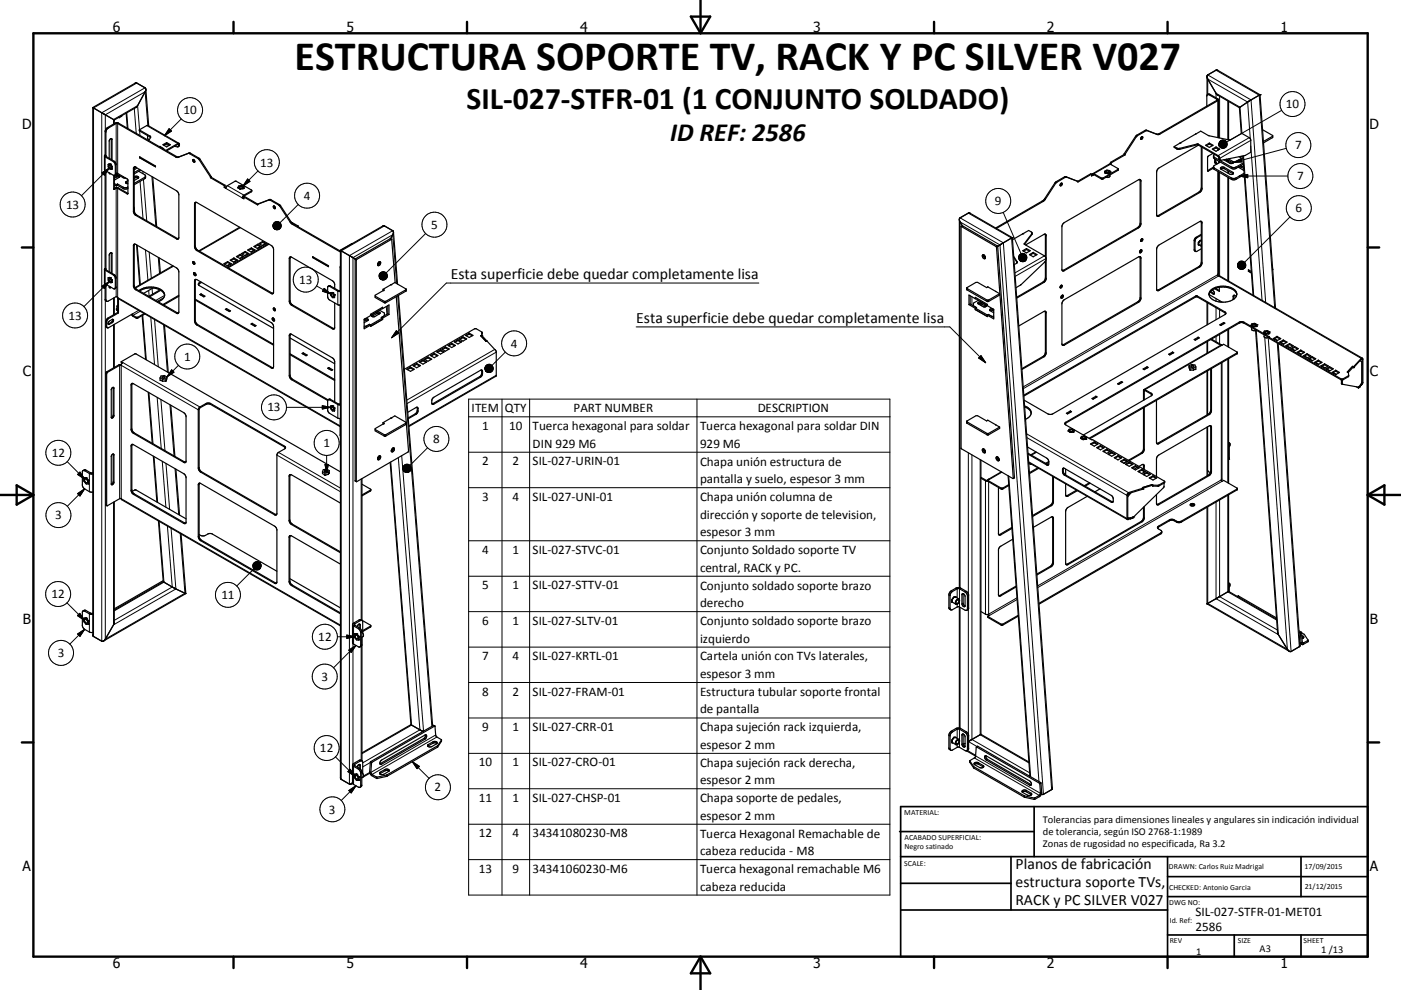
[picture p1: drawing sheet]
<svg xmlns="http://www.w3.org/2000/svg" width="420mm" height="297mm" viewBox="0 0 420 297" stroke-linecap="round" stroke-linejoin="round" font-family="sans-serif">
<defs><g id="words">
<text font-size="12.6" x="88.3" y="21.1">ESTRUCTURA SOPORTE TV, RACK Y PC SILVER V027</text>
<text font-size="9.4" x="139.9" y="32.9">SIL-027-STFR-01 (1 CONJUNTO SOLDADO)</text>
<text font-size="7.9" x="200.9" y="42.3">ID REF: 2586</text>
<g font-size="4.7">
<text x="135.1" y="83.7">Esta superficie debe quedar completamente lisa</text>
<text x="190.8" y="96.9">Esta superficie debe quedar completamente lisa</text>
<text x="304.5" y="260.9">Planos de fabricación</text>
<text x="304.5" y="266.2">estructura soporte TVs,</text>
<text x="304.5" y="271.6">RACK y PC SILVER V027</text>
</g>
<g font-size="4.2">
<text x="33.9" y="9.6">6</text>
<text x="103.9" y="9.6">5</text>
<text x="173.9" y="9.6">4</text>
<text x="243.8" y="9.6">3</text>
<text x="313.9" y="9.6">2</text>
<text x="383.9" y="9.6">1</text>
<text x="6.7" y="38.7">D</text>
<text x="410.5" y="38.7">D</text>
<text x="6.9" y="112.9">C</text>
<text x="410.7" y="112.9">C</text>
<text x="6.9" y="187.1">B</text>
<text x="410.7" y="187.1">B</text>
<text x="6.8" y="261.4">A</text>
<text x="410.7" y="261.4">A</text>
<text x="33.9" y="290.4">6</text>
<text x="103.9" y="290.4">5</text>
<text x="173.9" y="290.4">4</text>
<text x="243.8" y="290.4">3</text>
<text x="313.9" y="290.4">2</text>
<text x="383.9" y="290.4">1</text>
</g>
<g font-size="3.9">
<text x="55" y="34.3">10</text>
<text x="385.5" y="32.5">10</text>
<text x="388.3" y="44.8">7</text>
<text x="78" y="50">13</text>
<text x="91.1" y="59.9">4</text>
<text x="388.9" y="54.1">7</text>
<text x="19.8" y="62.7">13</text>
<text x="298.3" y="61.6">9</text>
<text x="388.4" y="63.7">6</text>
<text x="129.3" y="68.7">5</text>
<text x="89.7" y="85.2">13</text>
<text x="20.5" y="95.9">13</text>
<text x="153.2" y="104.3">4</text>
<text x="55.2" y="108.2">1</text>
<text x="80.2" y="123.4">13</text>
<text x="141.4" y="123.6">ITEM</text>
<text x="151.4" y="123.7">QTY</text>
<text x="172" y="123.6">PART NUMBER</text>
<text x="227.2" y="123.7">DESCRIPTION</text>
<text x="144.5" y="128.9">1</text>
<text x="152.7" y="128.9">10</text>
<text x="159.7" y="129">Tuerca hexagonal para soldar</text>
<text x="209.9" y="129">Tuerca hexagonal para soldar DIN</text>
<text x="15.5" y="137.2">12</text>
<text x="96.9" y="134.1">1</text>
<text x="129.9" y="133">8</text>
<text x="159.7" y="134.4">DIN 929 M6</text>
<text x="209.9" y="134.4">929 M6</text>
<text x="144.5" y="139.6">2</text>
<text x="153.7" y="139.6">2</text>
<text x="159.7" y="139.6">SIL-027-URIN-01</text>
<text x="209.9" y="139.7">Chapa unión estructura de</text>
<text x="209.9" y="145">pantalla y suelo, espesor 3 mm</text>
<text x="16.5" y="155.8">3</text>
<text x="144.5" y="150.2">3</text>
<text x="153.7" y="150.2">4</text>
<text x="159.7" y="150.2">SIL-027-UNI-01</text>
<text x="209.9" y="150.3">Chapa unión columna de</text>
<text x="209.9" y="155.6">dirección y soporte de television,</text>
<text x="209.9" y="161">espesor 3 mm</text>
<text x="144.5" y="166.1">4</text>
<text x="153.7" y="166.1">1</text>
<text x="159.7" y="166.1">SIL-027-STVC-01</text>
<text x="209.9" y="166.2">Conjunto Soldado soporte TV</text>
<text x="209.9" y="171.5">central, RACK y PC.</text>
<text x="15.4" y="179.5">12</text>
<text x="66.4" y="179.7">11</text>
<text x="144.5" y="176.8">5</text>
<text x="153.7" y="176.8">1</text>
<text x="159.7" y="176.8">SIL-027-STTV-01</text>
<text x="209.9" y="176.9">Conjunto soldado soporte brazo</text>
<text x="209.9" y="182.2">derecho</text>
<text x="144.5" y="187.5">6</text>
<text x="153.7" y="187.5">1</text>
<text x="159.7" y="187.5">SIL-027-SLTV-01</text>
<text x="209.9" y="187.5">Conjunto soldado soporte brazo</text>
<text x="17.4" y="197.1">3</text>
<text x="95.4" y="192.3">12</text>
<text x="209.9" y="192.8">izquierdo</text>
<text x="144.5" y="198">7</text>
<text x="153.7" y="198">4</text>
<text x="159.7" y="198">SIL-027-KRTL-01</text>
<text x="209.9" y="198.1">Cartela unión con TVs laterales,</text>
<text x="209.9" y="203.5">espesor 3 mm</text>
<text x="96.4" y="204.2">3</text>
<text x="144.5" y="208.7">8</text>
<text x="153.7" y="208.7">2</text>
<text x="159.7" y="208.7">SIL-027-FRAM-01</text>
<text x="209.9" y="208.8">Estructura tubular soporte frontal</text>
<text x="209.9" y="214">de pantalla</text>
<text x="144.5" y="219.3">9</text>
<text x="153.7" y="219.3">1</text>
<text x="159.7" y="219.3">SIL-027-CRR-01</text>
<text x="209.9" y="219.4">Chapa sujeción rack izquierda,</text>
<text x="95.9" y="225.6">12</text>
<text x="209.9" y="224.7">espesor 2 mm</text>
<text x="143.5" y="230">10</text>
<text x="153.7" y="229.9">1</text>
<text x="159.7" y="230">SIL-027-CRO-01</text>
<text x="209.9" y="230">Chapa sujeción rack derecha,</text>
<text x="130.3" y="237.4">2</text>
<text x="209.9" y="235.3">espesor 2 mm</text>
<text x="98.6" y="244.1">3</text>
<text x="143.5" y="240.5">11</text>
<text x="153.7" y="240.5">1</text>
<text x="159.7" y="240.5">SIL-027-CHSP-01</text>
<text x="209.9" y="240.6">Chapa soporte de pedales,</text>
<text x="209.9" y="246">espesor 2 mm</text>
<text x="143.5" y="251.2">12</text>
<text x="153.7" y="251.2">4</text>
<text x="159.7" y="251.2">34341080230-M8</text>
<text x="209.9" y="251.3">Tuerca Hexagonal Remachable de</text>
<text x="209.9" y="256.5">cabeza reducida - M8</text>
<text x="143.5" y="261.8">13</text>
<text x="153.7" y="261.8">9</text>
<text x="159.7" y="261.8">34341060230-M6</text>
<text x="209.9" y="261.9">Tuerca hexagonal remachable M6</text>
<text x="209.9" y="267.2">cabeza reducida</text>
<text x="358.4" y="274.9">SIL-027-STFR-01-MET01</text>
<text x="358.4" y="279.4">2586</text>
</g>
<g font-size="3.1">
<text x="312.7" y="246.8">Tolerancias para dimensiones lineales y angulares sin indicación individual</text>
<text x="312.7" y="250.4">de tolerancia, según ISO 2768-1:1989</text>
<text x="312.7" y="254">Zonas de rugosidad no especificada, Ra 3.2</text>
<text x="358.6" y="286.5">1</text>
<text x="377.6" y="285.6">A3</text>
<text x="396.1" y="285.9">1 /13</text>
</g>
<g font-size="2.4">
<text x="271.1" y="244.4">MATERIAL:</text>
<text x="271.2" y="252">ACABADO SUPERFICIAL:</text>
<text x="271.2" y="254.7">Negro satinado</text>
<text x="271.1" y="259.7">SCALE:</text>
<text x="350.4" y="260.8">DRAWN: Carlos Ruiz Madrigal</text>
<text x="391.1" y="260.6">17/09/2015</text>
<text x="350.5" y="267">CHECKED: Antonio Garcia</text>
<text x="391.2" y="266.7">21/12/2015</text>
<text x="350.5" y="271.4">DWG NO:</text>
<text x="350.7" y="276.9">Id. Ref:</text>
<text x="350.7" y="282.8">REV</text>
<text x="371.1" y="282.9">SIZE</text>
<text x="390.8" y="283">SHEET</text>
</g>
</g></defs>
<g fill="none" stroke="#000" stroke-width=".36">
<path d="M27.8 32.3v158.2l.2 .4 2.6 1.5 .8-.4 2.7-4.7 .2-.6v-36.2M27.8 32.3l6.4 3.7M34.2 36h.1M34.3 36v1.1M35.6 35.2l.1 .1M35.7 35.2v.1M36.5 34.7l-.8 .6M37.8 34l.4 4.5M41.8 39v.2l3.3 2.1M41.8 39l3.1 1.8 .2 .5M41.8 39l2.5-1.4 9.3 5.4M43.7 26.7l-.2 .8-2.6 4.7-6.6 3.8"/>
<path d="M43.7 26.7l-.2-.4-2.5-1.4h-.4l-12.8 7.4M43.7 26.8l.9 11M361.9 23.1l2.9 5.2 6.8 4M361.9 28.6l.3-.3 .3 .2 2.4 1.3v.2l-17.6 10.2h-.6l-3.1-1.2-2.8 1.6-3.8 5.5M361.9 28.6l-.1 3.3M362 28.4l.8-.1 2.5 1.6v11.4M365.3 30.1l-17.8 10.2-.5 .1-3.2-1.2-2.8 1.5-3.7 5.6M368.3 30.4v11.6M371.6 32.3l.5 7.8M371.6 32.3h.1M377.8 28.4l-6.2 3.9M377.8 28.4l4.6 64"/>
<path d="M377.8 28.4l-13.1-7.4-2.8 1.7v5.8M378.5 38.9l3.1 1.9M31.3 46.8l3.1 2.1 .2 .6v2.7l-.2 .4M31.3 46.8v4.1l.2 .2M31.5 46.5l.1-7.4 .6-.8 2.5-1.4h.7l17.7 10.1 .4 .1 3.2-1.2 .4 .1 2.7 1.6 3.5 5.4M31.5 51.1v29.4M31.5 46.5l-.2 .3M31.5 46.5l.2 .2M31.5 51.1l2.6 1.5M31.7 46.7l.1-7.5 .5-.7 2.9-1.5 17.7 10.2h.5l3.3-1.2 2.7 1.6 3.7 5.5M31.7 51.3v29.4M31.7 46.7v.2l2.9 1.9 .3 3.7"/>
<path d="M32.5 49.3l-.1 .1a1.29 1.29 0 0 0 .7 1.4h.4M32.7 49.6a.42 .42 0 0 1 .6 .3 .42 .42 0 0 1-.3 .5zM32.7 51.9l.1 .1M32.8 52l.4 .1M32.9 52h-.1M32.9 49.2l.2 .1M32.9 49.2l-.4 .1M32.9 49.2h.1M33 49.2l.1 .1M33.1 49.3h.1M33.1 49.3l.4 .6M33.3 41.6l.1 6.3"/>
<path d="M33.3 41.6l.3 .3v6.1M33.3 41.6l-.6 .7v5.2M33.5 49.9l.1 .2M33.5 49.9h.1M33.5 50.8h.1M33.6 49.9h.1M33.6 49.9v.1M33.6 49.9v.8M33.6 50.7l-.1 .1M33.6 50.1h.1M33.6 50.7h.1M34.1 52.6v4.1l1.1-.2 3 1.7 .2-.2"/>
<path d="M34.1 56.6l.6-.3h.7l3 1.7M34.1 52.6l.2 .1M34.3 52.7v3.9M34.3 53.1l.6-.4a.48 .48 0 0 1 .7-.2 .48 .48 0 0 1 .2 .7l-1.5 .8M34.3 55l.6 .4M34.3 55.5l.6 .3M34.4 52.6l-.1 .1M34.7 52.4l.2 .1M34.8 52h.5l2.9 1.7 .2 4.3M34.8 52.1l-.4 .5M34.8 52.1h.1M34.9 55.4v.4"/>
<path d="M35.1 52l-.2 .1M35.2 52.3l1.7 1 .8 .1M35.2 52.3l-.3 .2M35.2 52v.3M35.2 55.2v.4M35.2 55.2l1.9 1 1.3-.1M35.2 55.6l1.9 1 1.3-.1M35.2 55.2l-.3 .2M35.2 55.6l-.3 .2M35.8 53.1h-.7l-.8 .4M38.4 54.2l-.6 .3a.42 .42 0 0 0 0 .5 .42 .42 0 0 0 .6 .1M38.4 54.6l-.7 .3"/>
<path d="M40.2 50.2h.5l12.2 7 .6 .7v13.8h-.6l-12.6-7.5-.3-.6v-13.2zM40.2 53.1a.68 .68 0 0 1 .8-.3 .68 .68 0 0 1 .5 .6M40.2 50.6l.3 .2M40.3 50.2l-.1 13.1 .3 .7 .4 .5 12.6 7.1M40.3 50.1v.1M40.4 50.1l-.1 .1M41.1 50.4l-.9 .5M41.5 53.4l-1.3 .8M41.5 53.4l-.7-.1-.6 .2M41.6 51.4l1.9 1.1 .1 .8-3.4 2.1M41.8 50.8l-1.6 1M41.9 47l4.7 2.8v.3l-4.7-2.8z"/>
<path d="M41.9 47.3h.1M41.9 47.3l4.7 2.7M41.9 47.1v.2M42.2 51l-2 1.2M43.6 52.9l-3.4 2.1M44.2 40.7v.9l.5 .3M45.1 41.3l-.5 .9M45.8 53.1l1.2 14.9M48 43.9v.2M48 43.9l1.1 .7-.2 .1M48 43.9l-.2 .1M48.8 43.4l1.2-.6 1.1 .6-1.1 .7z"/>
<path d="M49.5 43.3l1.3 .3M50 43.1l.9 .5M50 43.1l-.9 .5M50 42.8v.3M52.3 43.9l1.1 .1M53.4 44v-.7l-3.4 2M53.6 43a.64 .64 0 0 1-.2 1M53.6 43l-3.9 2.1M57.8 47.9h.3l.3 .7a.47 .47 0 0 1-.5-.2 .47 .47 0 0 1-.1-.5zM58 47.9l.4 .6M63.1 53.3l4.1 2.4M63.1 53.1v.2"/>
<path d="M63.3 53l-.2 .1M63.3 53.2l4.2 2.4M63.3 53v.2M63.3 53.2l-.2 .1M67.2 56.2l.5 .3 .4-.7 2.7-1.4 4.7 2.7M67.2 55.7v.5M67.5 55.6v.5M67.5 56.1l.2 .2M67.5 56.1l-.3 .1M67.5 55.6l-.3 .1M71.3 56.2l.2-.4a1.26 1.26 0 0 1 1.6 .2l-.1 .5M71.3 56.2l.1 .1"/>
<path d="M71.4 56.3l.5 .4M71.4 56.3v.1M71.8 56a.44 .44 0 0 1 .6-.2 .44 .44 0 0 1 .2 .6 .47 .47 0 0 1-.5 .1 .47 .47 0 0 1-.3-.5zM71.9 56.7h.2M71.9 56.6v.1M72.1 56.7h.1M72.8 56.6l-.7 .1M72.8 56.6h.1M72.9 59.2l-.3 .2M72.9 59.2l.2 .2M72.9 56.5l-.1 .1M73 56.5l-.2 .1"/>
<path d="M73 56.5h-.1M73.1 59.1l4.1 2.4v-.2M73.1 59.1l.3-.1 3.9 2.2M73.1 59.1v.5l-.5-.2M75.5 57.1l-.1 .4-2.3 1.3-.2 .4M75.5 57.1l-2.5 1.6-.4 .7M318 55.1l.2-.2a.37 .37 0 0 1 .2 .6 .37 .37 0 0 1-.6 .1zM318.2 54.9l-.4 .7M323.1 54.4l-3.6-1.4-.3 .1-2.8 1.6-3.7 5.5-14.2 8.2M323.1 54.4l-3.3-1.3-.4 .1-2.8 1.7-3.7 5.4-14.2 8.2M327.3 52.2l-.3-.1-3.9 2.3M327.3 52.2l-4.2 2.4v-.2"/>
<path d="M327.3 52.2v.6l.4-.3M327.5 52.4l.2 .1M327.5 52.4l-.2 .1M327.6 52.1l-.1 .3M331.3 51.9l.2 .1M331.3 51.9l.1 .1M331.4 52h.1M331.5 52l.7 .1M331.6 51.4a.45 .45 0 0 1 .6-.2 .45 .45 0 0 1 .2 .5 .45 .45 0 0 1-.5 .2 .45 .45 0 0 1-.3-.5zM332.2 52.1h.1M332.3 52.1h.1M332.4 52l-.2 .1"/>
<path d="M332.8 52.5a.74 .74 0 0 1-.4 .7 .74 .74 0 0 1-.8 0M332.9 51.7l-.5 .3M332.9 49.3l2.4 1.4M332.9 49.3l-.3-.1-5 2.9M332.9 48.7v.6M332.9 48.7l.3 .1M333 51.6l-.3-.4a1.26 1.26 0 0 0-1.5 .2l.1 .5M333 51.6l-.1 .1M333.2 48.8v.6M335.3 50.7l-4.7 2.8-3-1.4M335.3 50.7l-.1 .4-4.6 2.6-2.6-1.3-.3 .1M337 46.1v.2"/>
<path d="M337 46.1l.3 .2M337 46.3l-4.1 2.4M337 46.3l.3 .2M337.3 46.3v.2M337.3 46.5l-4.1 2.3M341.7 53.8l.1 .1M341.8 53.9v13.3l-.4 .8-22.9 13.2M342.3 41l-.3 .7M342.3 41a.4 .4 0 0 1 .2 .5 .4 .4 0 0 1-.5 .2M342.4 41l-.4 .7M352 44l1.3 .6 5.8-1.4 6.2 3.6 .5 1.3M352 44v.2l.8 .5 .7 .1 5.6-1.3 6.1 3.4 .3 .8 .4 .4"/>
<path d="M353.8 42.9v.1M353.8 42.9l-1.8 1.1M358.5 40.2h.1M358.5 40.2l-4.7 2.7M358.5 40.2l1.5-.9 2.5 1.4 6.3 1.3 3.5-2 2.5 1.5 .2 .5v3.7l-1.8 1-7.4 1.4M359.3 43.5l-11.8 6.9-.6 .6-.1 .6v13.1M360.2 44v12.4l-.3 .8-.5 .4-12.5 7.2M360.4 44.2v12.3l-.3 .8-12.6 7.5-.7-.1M361.5 43.6l1.1-.7 1.1 .7-1.1 .6zM362 51.2l1.8-1.1 5.4 3.3 .6 .1h.6l2.6-1.5M362.6 43.2l.9 .5M362.6 43.2l-.9 .5"/>
<path d="M362.6 42.9v.3M363.5 44.7l1.1-.6 1.1 .6-1.1 .7zM363.6 46l-1.5 1.1-.1 4.1M363.8 50.4l-1.5 .9-.3-.1M363.8 46.8l.3 .4 5.7 3.1 .8-.2 2.2-1.3M364.2 46.3l-.4 .4 .2 .8 5.4 3.1h1l2.4-1.4M364.2 47.6v1.1l.6 .5M364.4 47.8l.1 .9 .5 .4M364.6 44.4l.9 .5M364.6 44.4l-.9 .5M364.6 44.1v.3M365.3 44.8v.2"/>
<path d="M365.3 51.6v30.5a.39 .39 0 0 0-.1 .5 .39 .39 0 0 0 .5 .2l42.7 24.7M365.4 48.5l.3 .2-1.7 1-.2 .9 5.4 3.2 1.2 .1 2.6-1.5M365.4 48.5v.4M365.5 48.4l-.1 .1M366 50.7l1-.1 2.7 1.6M366 50.2h1l2.6 1.5a.45 .45 0 0 1 0 .6 .45 .45 0 0 1-.6 .1l-2.9-1.6-.2-.2zM366.9 47.9l1.9 1.1h.6M367.7 48.1v-.3l2 1.1M367.7 48.1l1.7 .9M368.2 48l-.5 .1M368.3 47.7l1.4 .8 .1 .3M368.3 48.1v.4"/>
<path d="M368.3 51.4v.6M368.3 53.3v31M369.8 48.8l-.4 .2M371.3 50.1l1.7 1M371.3 50.2l.7-.1 .9 .5M371.5 47l1.2 .7M372 49.7l.9 .4M372.2 46.9l.5 .3M372.6 46.8l3.1 41.8M381.6 40.8l-.1 .5-2.7 1.6M381.6 40.8l-2.8 1.6M33.3 75.8l.1 6.1"/>
<path d="M33.3 75.8l.3 .3v5.9M33.3 75.8l-.6 .8v4.9M40.1 73.4l.6-.1 12.2 7.1 .4 .4 .3 .8-.1 12.4h-.6l-12.2-7.1-.4-.4-.3-.6zM40.3 73.2l-.1 12.4 .3 .8M40.9 73.5l1 12M47.7 77.4l.4 4.5M51.8 79.7l-11.3 6.6M58 78.5l.4 .7M58 78.5a.4 .4 0 0 0-.1 .5 .4 .4 0 0 0 .5 .2M58.5 60.8h.5l22.6 13.1 .4 1-.1 13.2h-.6l-22.6-13.2-.4-.9zM58.7 60.7l-.1 13.1 .4 1 22.9 13.2M67.1 79.1l1.2-.6 1.1 .6-1.1 .7z"/>
<path d="M68.3 78.7l.8 .6M68.3 78.7l-.9 .6M68.3 78.5v.2M69 79.2l-.9 .5M69 78.1l1.1-.7 1.2 .7-1.2 .6zM70.1 77.7l.9 .5M70.1 77.7l-.9 .5M70.1 77.4v.3M70.9 77l1.1-.7 1.1 .7-1.1 .6zM70.9 78.1l-.9 .5M71.9 68.2l-12.3 7.1M72 76.6l-.9 .5"/>
<path d="M72 76.6l.9 .5M72 76.3v.3M72.4 76.1l1.1-.7 1.1 .7-1.1 .6zM72.7 77l-.8 .5M73.5 75.7l-.9 .5M73.5 75.7l.9 .5M73.5 75.4v.3M74.2 75l1.2-.6 1.1 .6-1.1 .7zM74.2 76.2l-.8 .5M75.4 74.7l-.9 .5M75.4 74.7l.9 .5M75.4 74.4v.3"/>
<path d="M76.1 75.1l-.9 .5M76.1 73.9l1.1-.6 1.2 .6-1.2 .7zM77.2 73.6l.9 .5M77.2 73.6l-.8 .5M77.2 73.3v.3M77.2 61.3l3.7-1.5 .3 .1 2.8 1.7 3.3 5.1 .6 .5 14.2 8.1M77.2 61.3l3.5-1.3 2.8 1.5 4 5.7 14.6 8.4M77.6 73.1l1.1-.7 1.2 .7-1.2 .6zM78 74l-.9 .5M78.7 72.7l-.8 .5M78.7 72.7l.9 .5M78.7 72.4v.3"/>
<path d="M79.5 73.1l-.9 .5M80.4 73.1l-12.2 7.1M80.7 73.3l-12.3 7M82 61.8h.2a.43 .43 0 0 1 .4 .4 .43 .43 0 0 1-.3 .4l-.3-.3zM82.2 61.8l.4 .7M87.1 77.1l-.1 13.3 .2 .6 13 7.6M87.1 77.1l12.7 7.2 .5 .9v1.3M87.1 77.1l-.4 .5 .2 13.4 .5 .6 12.2 7 .6 .1M87.4 66.7l1.9 1.1M89.3 67.8h.1M89.4 67.8v.1M93.7 77l4.8 2.7v.3l-4.8-2.7z"/>
<path d="M93.8 77.2l-.1 .1M93.8 77.2l4.7 2.7M93.8 77v.2M102.1 75.1v158.2l.2 .5 2.5 1.4 .3 .1 .6-.5M102.1 75.1h.1M102.1 79.8l-.1 7.4M102.1 75.1l4.4 2.6M105.7 73.1l-3.9 2.1M106.5 77.8v66.5M113.6 78.6l-.1 .4-.3 .3M113.8 78.5l-.1 .5-.5 .5M113.8 78.5l-.5 .5-.1 .5"/>
<path d="M113.8 78.5a.58 .58 0 0 1 .2 .8 .58 .58 0 0 1-.8 .2M117.4 71.8l-10.6 6.2 .1 66.5M117.4 71.8l1.1 13M117.4 71.8l-.4-.2-10.5 6.2M118 69.6l-.9 2M118 69.6l-.3-.4-2.5-1.4h-.3l-12.8 7.3M118 69.6l1.2 15.6M287.6 65.9l.9 1.9M288.2 68l-.1 66.5 15.7 9M288.2 68l10.6 6.2 5 69.3M288.2 68h.1M288.5 67.8l10.6 6.2"/>
<path d="M288.5 67.8l-.3 .2M294.6 76.5a.62 .62 0 0 1 .7 .4 .62 .62 0 0 1-.2 .7 .89 .89 0 0 1-.5-1.1zM294.9 76.4v.5l.5 .5M295 76.5l.4 .7M299.1 74l5 69.3M303.5 71.3l-4.4 2.6M303.5 71.3l12 165.1-.2 .5-2.5 1.4-.6-.1M303.5 71.3l-12.8-7.4h-.4l-2.6 1.7-.1 110.7M303.9 76.9l1.1 1.7-.9 .8M303.9 77.2l1.1 1.6M306.6 70.2l1.8-1.1 1 .8v.5l-2.3 2.9M306.6 75.2l1.1-.6 1.2 .6-1.2 .7z"/>
<path d="M306.7 70.1l-3.1 1.8M306.7 70.1v.1M307.2 73.3l5.9 3.5a1.13 1.13 0 0 1 .3 1.5M307.5 73.5l5.5-3.2 .6 .1v13.3l-.6 1-8.2 4.7M307.7 74.6v.3M307.7 74.9l.9 .5M307.7 74.9l-.8 .5M308.6 76.4l1.2-.7 1.1 .7-1.1 .6zM309.4 70l-2.3 3.1 .1 .2M309.8 75.7v.3M309.8 76l.8 .5M309.8 76l-.9 .5"/>
<path d="M313.3 70.2l.1 6.8M313.4 78.3v5.1l-.2 .8-8.4 5M313.4 78.3l-7.3 7.1-1.5 .9M318.8 67l22.6-13.1 .6 .1 .1 13.1-.4 1-22.9 13.2-.4-.5v-12.8zM341.7 77l.1 12.5-.4 .8-22.9 13.2M342.1 74.9v.4l-.4 .4M342.1 74.9l-.3 .3-.1 .5M342.1 74.9a.46 .46 0 0 1 .2 .6 .46 .46 0 0 1-.6 .2M342.1 71.8l.4-.2a.39 .39 0 0 1 0 .6 .39 .39 0 0 1-.5 0zM342.4 71.6l-.4 .7M347.2 73.8l12.5-7.3 .6 .1 .1 12.3-.3 .8-12.9 7.5h-.3l-.1-.5v-11.9zM359.3 73.5h.2"/>
<path d="M359.3 72.9v.3M359.3 73.4l.1 .1M359.3 73.2v.2M359.3 73.2l.9 .7M359.6 72.5l-.3 .2M359.6 72.5l-.3 .7M359.7 72.3l-.1 .2M359.7 72.2v.1M359.9 72.1l.1 .1M360 72.2l-.3 .1M360.1 66.4l.1 12.3-.3 .8-.5 .5-12.5 7.1M360.1 72.2h-.1"/>
<path d="M360.2 72.1h-.4l-.5 .7v.7M360.2 70.3l-1.7 1-.4 .5-.1 3.1 .4 .5M360.2 74.7l-1.8 .7M360.2 70.6l-1.5 .8-.4 .7 .1 3.3M360.2 73.2v.6M31.3 80.8v4.1l.2 .3M31.3 80.8l2.7 1.7 .5 .6 .1 3.2-.2 .3M31.5 85.2v4.7l.5 .5M31.5 80.5l-.2 .3M31.5 80.5l.2 .2M31.5 85.2l2.9 1.4M31.7 85.3l.2 5 .4 .1 2.5-1.4 .5 .4"/>
<path d="M31.7 80.7v.3l2.9 1.8 .2 3.3-.4 .5M32.4 97.2h.1M32.5 83.3l-.1 .1a1.29 1.29 0 0 0 .7 1.4h.4M32.7 83.6a.48 .48 0 0 1 .5 .3 .48 .48 0 0 1-.1 .6l-.3-.3zM32.7 96.4l1.1-.6a.55 .55 0 0 1 .2 .5 .55 .55 0 0 1-.4 .5l-.9 .5a.48 .48 0 0 1-.3-.4 .48 .48 0 0 1 .3-.5zM32.7 85.9l.2 .5 .4-.2M32.9 83.3h.2M32.9 83.3h-.4M32.9 83.2v.1M32.9 83.2l.1 .1M32.9 83.2l-.4 .1M33 83.3h.1"/>
<path d="M33.1 86.1l-.3 .1M33.1 83.3l.4 .6M33.5 83.9l.1 .2M33.5 83.9h.1M33.5 83.9l.1 .1M33.6 83.9v.1M33.6 84.7l-.1 .1M33.6 84v.7M33.6 84.1h.1M33.6 84.7h.1M33.8 95.8l-.3 .8-1 .6M34.3 89.3v5"/>
<path d="M34.3 97.3v12.9M34.9 92.7l.2 .4M34.9 92.7l.4 .3M35.1 93.1h.1M35.1 93.1l.2 .2M35.2 91.7l-.3 1M35.2 91.7l.1 .1M35.3 93.7l-3 1.7-.4 .5-.2 1.9 .5 .5M35.3 93.7l.2 .2M35.3 91.6l-.1 .1M35.3 89.4l66.7 38.6M35.3 89.4v4.3"/>
<path d="M35.5 93.9l-3.2 1.9-.3 .8 .2 1.7M35.5 89.7v4.2M35.5 89.6v.1M40.5 86.4l13 7.5M41.7 87.2a5.8 5.8 0 0 1 7.5 .6l.2 .5M42.6 94.7l1.1 13.1M43.2 94.1l-2.2 1.1-1.1-.6-.2-.4-7.1 4.1h-.4M43.5 94.2l-2.5 1.3-1.1-.6-.5-.6M45.9 86.4l-2.8 1.6M48 87l-3.4 1.9M48.2 87.1l-3.4 2M48.2 87.1l.8 .7 .3 .6"/>
<path d="M48.2 87.1a6.3 6.3 0 0 0-6.3 .2M49.3 97.6l1.1 14.1M49.4 88.3a2.36 2.36 0 0 1-2 2.2M53.6 88.6l-4.8 2.8M53.6 88.9l-4.5 2.6M58.1 81.8a.46 .46 0 0 1 .6 .3 .46 .46 0 0 1-.3 .6l-.3-.4zM58.3 81.8l.1 .5 .3 .3M58.5 83.9h.5l22.6 13.1 .4 1-.1 12.4h-.6l-22.6-13.1-.4-1zM58.6 89.8l23.4 13.5M58.6 90l23.4 13.6M58.7 83.8l-.1 12.3 .4 1 22.9 13.2M59.9 88.4l.4-.2 1.1 .7-.3 .2z"/>
<path d="M60.2 84.6l-.7 .5 .2 .6 22.3 12.8M60.3 88.4l.9 .6M60.3 88.2v.2M60.3 88.4l-.1 .1M60.5 84.7l-1 .7M67.6 92.8l.3-.2 1.2 .7-.3 .2zM67.9 92.6v.3M67.9 92.9l1 .5M67.9 92.9h-.1M75.2 97.2l.4-.2 1.2 .7-.4 .2zM75.6 97v.3M75.6 97.3l.9 .5"/>
<path d="M75.6 97.3h-.1M81.7 95.4a.46 .46 0 0 1 .5 .3 .46 .46 0 0 1-.2 .6l-.3-.4zM81.8 95.4l.2 .5 .3 .3M82 92.4h.2a.43 .43 0 0 1 .4 .4 .43 .43 0 0 1-.3 .4l-.3-.3zM82.2 92.4l.4 .7M98.4 85.9l-.2 .4v2.7l.3 .7 2.8 1.7 .8 .1M98.4 85.9l.5-.2 2.7 1.6 .4-.1M98.4 85.9h.4l2.5 1.5h.8M99.2 87.8l-.1 .1a1.28 1.28 0 0 0 .7 1.4h.4M99.2 87.8h.6M99.5 88.1a.5 .5 0 0 1 .5 .3 .5 .5 0 0 1-.2 .6 .58 .58 0 0 1-.3-.9zM99.6 87.8h.2"/>
<path d="M99.6 87.8h-.4M99.8 87.8h.1M99.8 87.8l.5 .6M99.8 87.8l.4 .6M100.2 88.4l.1 .2M100.2 88.4h.1M100.2 89.3h.1M100.3 88.4v.2M100.3 88.4v.8M100.3 89.2l-.1 .1M100.3 88.6h.1M100.3 89.2h.1"/>
<path d="M100.3 90.9l-.1 7.8M102 91.5v29.7M102 87.2l.1 .1M109.2 95.8a.64 .64 0 0 1 .7-.2 .64 .64 0 0 1 .4 .5l-1.1 .7M110.3 96.1l-.4-.1-.7 .3M110.8 97.3l.3 .2M110.8 97.3v.1M110.8 97.3l-1 .5h-.6M111.1 97.5l-.4-.2-1.5 .9M111.4 94.6l1.6-.9a.47 .47 0 0 1 .6-.2 .47 .47 0 0 1 .2 .6l-1.4 .9a.56 .56 0 0 1-.6 .1 .56 .56 0 0 1-.4-.5zM113.4 94v.3M113.4 94l-1.9 .9"/>
<path d="M113.4 94l.4 .1M113.8 93.1l1.4 .8v.8l-.9 .6 .3 .1M114.4 95.2v.1M114.4 95.2l.3 .2M114.6 95.8h.1M114.6 92.5l.1 .1M114.6 92.2v.4l-3.5 2M114.6 95.4v.4l-3.5 2.1M114.6 95.4l-3.5 2.1M114.7 92.6v-.4l-3.6 2.1v.4l-1.9 1.1v2.8l1.9-1.1M114.7 95.8l-3.6 2.1v-.4M114.7 95.4v.4"/>
<path d="M114.7 92.6l1.9-1.1v2.8M114.8 86.8v.4M114.8 86.8l.4 .2-2.7 1.6v.7l2.8 1.6 6.4-3.5 .1-.6M116.3 94.1l-1.9 1.1M116.3 91.7v2.4M116.3 94.1l.3 .2M116.6 94.3l-1.9 1.1M117.2 85.4h.1M117.2 85.4l1.2-.6 3.4 2M117.2 85.4l-2.4 1.4M118.8 89l3.7 46.4-15.6 9.1M119.5 88.6l10.2 129.2"/>
<path d="M121.8 86.8l-6.2 3.7-3.1-1.6M140.7 100v.2M144.5 99.8l-1.7-1.2h-.5l-21.1 12.2M144.5 99.7v1M144.5 99.8l-.1 .8M289.8 86.4l.1 .6 6.1 3.5 3.7-2v-.4M289.8 86.4l6.2 3.7 3.7-2M290.5 91.4l1.9 1.1M290.9 91.2l1.8 1.1M290.9 88.7v2.5M290.9 91.2l-.4 .2M292.4 89.6v-.4l3.6 2.1v.4"/>
<path d="M292.4 92.5v.4M292.4 92.9l3.6 2.1M292.4 89.6l-1.9-1.1v2.9M292.5 89.3v.3l5.4 3.2v2.9l-1.9-1.1 .4-.2 1.5 .9M292.5 92.8l-.1 .1M292.5 89.5l-.1 .1M292.5 92.5v.4l3.5 2M292.5 92.5l3.5 2M292.7 92.3h.1M292.7 92.3l-.3 .2M292.8 92.3l-.3 .2M293.2 90.8l.8-.2 1.6 .9a.47 .47 0 0 1-.2 .7 .47 .47 0 0 1-.7-.2l-1.4-.8z"/>
<path d="M293.3 91.1h.9l1.4 .9M293.3 90.1l-1.5 .8v.8l1 .6M294.1 91.1v.5M296 94.5v.5M296.1 86.1h.1M296.1 86.1l2.4 1.3M296.2 86.1l-.4 .2-2.7-1.6h-.5l-2.8 1.7M296.3 94.3l1 .6h.6M296.3 94.3l-.3 .2M296.3 94.3v.1M296.8 93.2l.4-.2 .7 .3M297.9 92.9a.62 .62 0 0 0-.7-.3 .62 .62 0 0 0-.4 .5l1.1 .7"/>
<path d="M298.5 87.4l1.2 .7M298.5 87.4h.1M298.5 87.4v.1M305.4 97.8l7.6-4.3 .6 .1v12.6l-.6 .9-6.6 3.7M313.3 93.4l.1 12.3-.1 .6-.6 .6-6.3 3.7M318 85.8l.2-.2a.36 .36 0 0 1 .2 .5 .36 .36 0 0 1-.6 .1zM318.2 85.6l-.4 .6M318.5 88.6l-.1 .5-.3 .2M318.6 88.5l-.4 .3-.1 .5M318.6 88.5a.47 .47 0 0 1 .1 .6 .47 .47 0 0 1-.6 .2M318.8 90.2l22.6-13.1 .6 .1 .1 12.2-.4 1-22.9 13.2-.4-.5v-12zM361.9 90.8v6.7"/>
<path d="M362.5 88.3l3.9 2.4M362.8 87.6a5.6 5.6 0 0 1 7.8 .2l.2 .3M362.8 87.6l-.3 .8M362.9 87.4l1.2 .7M363.4 87a.67 .67 0 0 1 .6 .5 .67 .67 0 0 1-.2 .7l-1-.6M364.4 86.5l1.2 .7M365.6 86.2v1.2l-1.5-.8M365.7 97.4l1.2-.6 .3 .2-1.1 .6zM366.9 96.8v.2M366.9 97l.1 .1M366.9 97l-1 .6M367.5 94.2l-52.1 30.1-1.2-.1-7.1-4.1"/>
<path d="M367.5 94.2l-.3-.6-8.6-4.8-51.7 29.8M367.5 94.1l-8.9-5.1-51.6 29.8M368.3 98.8v5.3M370 88.6v1.1M370.6 88.9l-.5-.3-.3 .1-.1 1.2M370.8 88.1a3.2 3.2 0 0 1-3.4 2.5 4.3 4.3 0 0 1-4.9-2.2M370.8 88.1a4.3 4.3 0 0 0-4.9-2.2 3.2 3.2 0 0 0-3.4 2.5M374.3 81.4v-.4l.9 .5M374.3 81.4l.9 .5M374.4 81.4h-.1M374.4 81.4l.8 .4M374.4 81v.4"/>
<path d="M375.1 97.6l.1-.4a1.27 1.27 0 0 1 1.6 .1l-.1 .6M375.1 97.6v.1M375.1 97.7l.5 .3M375.1 97.7h.1M375.2 98.3v.5a.89 .89 0 0 0 1.2 .3M375.5 97.4a.43 .43 0 0 1 .6-.2 .43 .43 0 0 1 .2 .5 .46 .46 0 0 1-.5 .1 .46 .46 0 0 1-.3-.4zM375.6 98h.2M375.6 98h.1M375.7 98l.1 .1M375.8 98v.1M376.4 99.1l6.6 90.6 3 5.1 .4 .5 .5 .2 2.6-1.5 .2-.5-6.5-90.4M376.5 97.9h.1"/>
<path d="M376.5 97.9l-.7 .1M376.5 97.9l-.7 .2M376.6 99l-.2 .1M376.7 97.9h-.2M376.7 97.9h-.1M378.8 99.8l.2-.4a1.21 1.21 0 0 1 1.6 .2l-.2 .4M378.8 99.8l.1 .1M378.9 99.9h.1M378.9 99.9l.5 .3M379.3 99.6a.44 .44 0 0 1 .5-.3 .44 .44 0 0 1 .3 .6 .48 .48 0 0 1-.5 .1 .48 .48 0 0 1-.3-.4zM381.6 80.7v.3M33.6 116.4l.4-.2 .2 .3v8.2a.56 .56 0 0 1-.2 .5 .56 .56 0 0 1-.6 .1v-8.5z"/>
<path d="M33.9 116.2v8.3l-.5 .8M36.3 108.5l4.4-2.3 61.4 35.4M36.3 108.5l.5 .3-.5 .8h-.4l-3.7 2.1-.2 .4 .1 39.6M36.3 108.5l.3 .4M36.4 109.4l-.8 .1-3.6 2.1-.3 .4v39.4l.4 .3M39.4 115.1h.6l15.1 8.7 .4 .4 .3 .6-.2 13.9h-.5l-15.6-9.1-.2-.8zM39.6 115l-.1 13.7 .3 .7 .4 .5 15.5 8.8M44.4 117.7l1.2 15.3M48 113.4v.7l.7 .3M48 113.4l.7 .4M48.6 113.2l.1-.1a.38 .38 0 0 1 .4-.1 .38 .38 0 0 1 .3 .3 .45 .45 0 0 1-.8-.1zM48.7 113.8v.6"/>
<path d="M49.8 114.4h-1.1M49.8 113.7v.7M49.8 113.7l-1.1 .1M50 113.1l-.2 1.3M50 113.1l-.7-.4-1 .1-.3 .6M50 113.1l-.2 .6M87 106.2l13.3 7.7M87 101.4l13.3 7.7M87 106.4l13.3 7.8M87.1 100.2l-.1 12.6 .2 .5 11.1 6.6M87.1 100.2l13 7.6 .2 .6v12.2M87.1 100.2l-.2 .1-.2 .4 .2 12.6 .5 .6 10.8 6.2"/>
<path d="M90.6 106.1l.3-.3 1.2 .7-.3 .2zM90.9 105.8v.3M90.9 106.1l1 .6M90.9 106.1l-.1 .1M98.2 110.5l.4-.2 1.2 .7-.4 .2zM98.4 119.9l.6-.1 2.5 1.4h.5M98.4 119.9l-.1 .2M98.4 119.9l2.9 1.5h.8M98.6 110.3v.2M98.6 110.5l.9 .6M98.6 110.5l-.1 .1M121.9 110.8l1.2-.7 1.1 .7-1.1 .6z"/>
<path d="M123.1 110.4l-.9 .5M123.1 110.4l.8 .5M123.1 110.1v.3M123.8 109.7l1.1-.7 1.2 .7-1.2 .6zM124.9 109.3l-.9 .5M124.9 109.3l.9 .5M124.9 109v.3M125.7 108.6l1.1-.6 1.1 .6-1.1 .7zM126.8 108.2l-.9 .5M126.8 108.2l.9 .5M126.8 108v.2M127.2 107.8l1.1-.7 1.1 .7-1.1 .6z"/>
<path d="M128.3 107.4l-.9 .5M128.3 107.4l.9 .5M128.3 107.1v.3M129.1 106.7l1.1-.7 1.1 .7-1.1 .6zM130.2 106.3l-.9 .5M130.2 106.3l.9 .5M130.2 106v.3M130.9 105.6l1.2-.7 1.1 .7-1.1 .6zM132.1 105.2l-.9 .5M132.1 105.2l.8 .5M132.1 104.9v.3M132.4 104.7l1.1-.6 1.2 .6-1.2 .7z"/>
<path d="M133.5 104.3l-.8 .6M133.5 104.3l.9 .6M133.5 104.1v.2M134.3 103.6l1.1-.6 1.1 .6-1.1 .7zM135.4 103.3l-.9 .5M135.4 103.3l.9 .5M135.4 103v.3M136.2 102.5l1.1-.6 1.1 .6-1.1 .7zM137.3 102.2l-.9 .5M137.3 102.2l.9 .5M137.3 101.9v.3M137.7 101.7l1.1-.7 1.1 .7-1.1 .6z"/>
<path d="M138.8 101.3l-.9 .5M138.8 101.3l.9 .5M138.8 101v.3M139.6 100.6l1.1-.6 1.1 .6-1.1 .7zM140.7 100.2l-.9 .5M140.7 100.2l.9 .5M144.4 111v1.2l-.4 .7-14.5 8.3M144.4 111l-14.3 8.2-.6 .6v1.4M144.4 111l.2 .3v1l-.5 .8-14 8.1h-.6M144.4 100.6l4.4 4.9-.1 7.3-26.1 15.1M144.4 100.6l-.3 .1 1.6 1.7 .3-.1M146 102.3h.1"/>
<path d="M327.4 119.6l1.2-.7 .3 .2-1.2 .7zM328.6 118.9v.3M328.6 119.2h.1M328.6 119.2l-1 .5M335.1 115.1l1.1-.6 .4 .2-1.2 .6zM336.2 114.7l-.9 .6M336.2 114.5v.2M336.2 114.7l.2 .1M342.7 110.7l1.2-.7 .3 .2-1.1 .7zM343 116.9l2.3 1.2v.6l-20.5 11.8M343 116.9l-.2 3.2M343.9 110v.3"/>
<path d="M343.9 110.3l.1 .1M343.9 110.3l-1 .5M345.4 118.5l-2.3-1.3v2.8M350.4 106.3l1.1-.7 .4 .2-1.2 .7zM351.5 105.6v.3M351.5 105.9h.2M351.5 105.9l-.9 .5M356.5 109.8l.7-.5 1.1 .2 .2 .6M356.5 109.8l.3 1.2M356.5 109.8l.3 .6M356.8 111l1 .1M356.8 110.4v.6"/>
<path d="M356.8 110.4l1 .1M357.1 109.8a.39 .39 0 0 1 .5-.1 .39 .39 0 0 1 .2 .4 .4 .4 0 0 1-.4 .1 .4 .4 0 0 1-.3-.4zM357.8 110.5v.6M358 101.9l1.2-.7 .4 .2-1.2 .7zM358.5 110.1v.7l-.7 .3M358.5 110.1l-.7 .4M359.2 101.2v.3M359.2 101.5h.1M359.2 101.5l-.9 .5M361.9 102.5v3.4M361.9 111.4v13.1M362 102.4v3.4"/>
<path d="M362 111.3v13.1M363 101.9l3 1.7M363 110.7v12.3l-.3 .8-15.9 9.3M363.2 101.7l3.1 1.8M363.2 110.6v12.7l-.4 .8-15.7 9.1-.4-.5v-12.6M366.3 103.5l.6-.2 4.1 2.4M366.3 103.5l-23.3 13.4M366.4 108.8v34.9l-.2 .3 .1 .3 .6-.2 4.1 2.5M368.3 107.6v37.4M371 105.7l-44.5 25.8M371 105.7l-.1 .5-44.2 25.4M379 100.4v.5a.88 .88 0 0 0 1.3 .3"/>
<path d="M379.4 100.2h.2M379.4 100.2h.1M379.6 100.2h.1M380.3 100.1l-.7 .1M380.3 100.1h.1M380.4 100l-.1 .1M380.6 101.4l-7.7-4.5h-1.2l-52.4 30.3M380.6 101.4h.1M380.6 101.5v-.4l-7.7-4.4-1.2-.1-52.4 30.3 .2 .6 7.7 4.4h.4l21.6 12.6M380.6 101.3h.1M380.6 101.5v.1M380.6 101.6l21.6 12.4"/>
<path d="M380.6 101.3l21.6 12.4 2.1-1M381.7 101.6l1.2-.7 1.1 .7-1.1 .6zM382.1 101.6l.9 .5M382.9 101.2l.9 .5M382.9 101.2l-.9 .5M382.9 100.9v.3M383.6 102.6l1.1-.6 1.2 .6-1.2 .7zM384 102.7l.9 .5M384.7 102.3l.9 .5M384.7 102.3l-.8 .5M384.7 102v.3M385.5 103.7l1.1-.6 1.1 .6-1.1 .7z"/>
<path d="M385.9 103.8l.9 .5M386.6 103.4l.9 .5M386.6 103.4l-.9 .5M386.6 103.1v.3M387 104.6l1.1-.7 1.1 .7-1.1 .7zM387.4 104.7l.8 .5M388.1 104.2l.9 .5M388.1 104.2l-.9 .5M388.1 103.9v.3M388.9 105.7l1.1-.7 1.1 .7-1.1 .6zM389.2 105.7l.9 .6M390 105.3l.9 .5"/>
<path d="M390 105.3l-.9 .5M390 105v.3M390.7 106.8l1.2-.7 1.1 .7-1.1 .6zM391.1 106.8l.9 .5M391.9 106.4l.8 .5M391.9 106.4l-.9 .5M391.9 106.1v.3M392.2 107.6l1.2-.6 1.1 .6-1.1 .7zM392.6 107.7l.9 .5M393.4 107.2l.8 .6M393.4 107.2l-.9 .6M393.4 107v.2"/>
<path d="M394.1 108.7l1.1-.6 1.2 .6-1.2 .7zM394.5 108.8l.9 .5M395.2 108.3l.9 .5M395.2 108.3l-.9 .5M395.2 108.1v.2M396 109.8l1.1-.6 1.1 .6-1.1 .6zM396.4 109.8l.8 .6M397.1 109.4l.9 .5M397.1 109.4l-.9 .5M397.1 109.2v.2M397.5 110.6l1.1-.6 1.1 .6-1.1 .7zM397.9 110.7l.8 .5"/>
<path d="M398.6 110.3l.9 .5M398.6 110.3l-.9 .5M398.6 110v.3M399.4 111.7l1.1-.6 1.1 .6-1.1 .7zM399.7 111.8l.9 .5M400.5 111.4l.9 .5M400.5 111.1v.3M400.5 111.4l-.9 .5M402.2 114v1.1l.4 .2M402.5 114l.1 1.3M402.6 115.3l4.7 .9M404 111.6l.3 .1"/>
<path d="M404.3 111.7v1.3l-2.1 1M404.3 111.7h.1M405.5 109.9l-1.5 1.7M405.5 109.9l.3 .1M405.5 109.9h.1M405.8 110v.3M405.8 110l-1.5 1.7M406.6 116l.7 .4M407.3 116.2l.2-.3-.2 .5M407.3 116.2v.2M407.7 108.2l.6 .4v6.1l-.5 .9M407.8 115.9l-.3 .2"/>
<path d="M407.8 115.6v.3M408.1 107.5l-2.3 2.5M408.1 107.8l-2.3 2.5M408.1 107.5v.3M408.1 115.3v.2M408.1 107.8l.3 .1v7l-.3 .4M408.1 115.3l-.3 .3M408.1 115.5l-.3 .4M408.4 107.5l.2 7.2-.5 .8M408.4 107.5h-.3M33.9 136.2l.3 .3v8.2a.56 .56 0 0 1-.2 .5 .56 .56 0 0 1-.6 .1M33.9 136.2l-.5 .6v8.5"/>
<path d="M33.9 136.3v8.2l-.1 .5-.4 .3M33.9 136.2v.1M39.4 133.4h.6l15.1 8.7 .4 .5 .3 .6v13.6l-.3 .3-.4-.1-15.6-9.1-.2-.8zM39.6 133.3l-.1 13.6 .2 .7 .5 .6 15.5 8.8M46 136.9l1 13.7M51.2 121.6l1.2 15.3M59.8 122.2l2.1-1.2 1.3 .1 22.4 13-.2 .5-2 1.2-.4 .7v17.7l-.2 .3-.5-.1-22.1-12.8-.6-.6-.2-18.1zM85.6 134.4l-22.4-13.1-1.1-.1-2.4 1.4v17.9l.4 .8 22.8 13.1M98.3 120.1l-.1 2.9 .3 .8 2.8 1.7h.8M99.2 121.8l-.1 .1a1.28 1.28 0 0 0 .7 1.4h.4M99.5 122.1a.5 .5 0 0 1 .5 .3 .5 .5 0 0 1-.2 .6 .58 .58 0 0 1-.3-.9zM99.6 121.8l.2 .1"/>
<path d="M99.6 121.8h-.4M99.6 121.8h.1M99.7 121.8h-.5M99.7 121.8l.1 .1M99.8 121.9l.4 .5M99.8 121.9h.1M100.2 122.4l.1 .8M100.2 122.4l.1 .2M100.2 123.3h.1M100.3 122.4v.2M100.3 123.2l-.1 .1M100.3 122.6h.1"/>
<path d="M100.3 123.2h.1M102 125.5l.1 5.3M102 121.2l.1 .1M113.6 136.9l-.1 .3-.3 .3M113.8 136.8l-.1 .5-.5 .5M113.8 136.8a.58 .58 0 0 1 .2 .7 .58 .58 0 0 1-.8 .3M113.8 136.8l-.5 .5-.1 .5M114.8 126.8v.4M114.8 126.8l3.6-2 3.4 2M114.8 126.8l.4 .2-2.7 1.6v.7l2.9 1.6 6.3-3.5 .1-.6M117 138.7l6.2 78.7M117.2 125.4v.1"/>
<path d="M117.7 134.5l-.1 .5-.3 .1M117.8 134.5l-.5 .9M117.9 134.4l-.1 .5-.5 .5M117.9 134.4l-.1 .1M117.9 134.4a.58 .58 0 0 1 .2 .8 .58 .58 0 0 1-.8 .2M121.8 126.8l-6.2 3.7-3.1-1.6M125 122.2l.1 .9-.3 .8-2.4 1.5M125 122.2l-2.8 1.5M125 122.2l.3 .4v.8l-.3 .6-2.6 1.6M289.8 126.4l.1 .6 6.2 3.5 3.6-2v-.4M289.8 126.4l6.2 3.7 3.7-2M294.1 138v82.3"/>
<path d="M294.6 134.8a.61 .61 0 0 1 .7 .3 .61 .61 0 0 1-.2 .8 .88 .88 0 0 1-.5-1.1zM294.9 134.7v.5l.5 .5M295 134.8l.4 .6M296.1 126.1h.1M296.1 126.1l2.4 1.3M296.2 126.1l-.4 .2-2.7-1.6h-.5l-2.8 1.7M298.5 127.4l1.2 .7M298.5 127.4h.1M298.5 127.4v.1M299 137.1l.2 .6 .4 .4M299.2 137.2l.4 .6M299.2 137.2a.37 .37 0 0 0-.6 0 .37 .37 0 0 0 .1 .5 .46 .46 0 0 0 .3 .5 .46 .46 0 0 0 .6-.2v-.1"/>
<path d="M299.2 137.2l.4 .7M307.2 121.8a1.98 1.98 0 0 1 1.5 3.1l-1.2 .9M307.2 122.1a2.5 2.5 0 0 1 1.9 1.9M308.1 134.1l5.7 3.3 .6 1.1M308.2 136l6.2 3.4M308.2 136.2l5.6 3.3h.5l.1-1M308.4 138.8l29.6 17.1M308.4 139.1l.7 .2M309.1 139.2v.1M309.2 139.2l-.1 .1M310.6 135.6l-1.6 .9M314.4 138.5l-.9 .5"/>
<path d="M314.4 138.7l-.7 .4M319.7 124l1.2-.7 .4 .2-1.2 .7zM320.3 129.2v.2M320.3 129.4l.5 .3M320.8 129a.41 .41 0 0 1 .5-.1 .41 .41 0 0 1 .2 .5 .41 .41 0 0 1-.5 .1 .41 .41 0 0 1-.2-.5zM320.8 129.7h.1M320.9 123.3v.3M320.9 123.6h.1M320.9 123.6l-.9 .5M321 129.7h-.1M321.7 129.6l-.9 .1M321.7 129.6h.1"/>
<path d="M321.8 129.6h.1M321.8 129.5l-.1 .1M321.9 129.5l-.2 .1M321.9 129.5h.1M322.1 129.1l-.1-.1a1.26 1.26 0 0 0-1.5-.1l-.2 .3M322.1 129.1l-.2 .4M324 131.4l.2-.4a1.27 1.27 0 0 1 1.6 .1l-.2 .6M324 131.4l.1 .1M324.1 131.5l.5 .3M324.1 131.5v.1M324.5 131.2a.43 .43 0 0 1 .5-.2 .43 .43 0 0 1 .3 .6 .46 .46 0 0 1-.6 .1 .46 .46 0 0 1-.2-.5zM324.6 131.8l.2 .1"/>
<path d="M324.7 131.9h.1M325.5 131.8h.1M325.5 131.8l-.7 .1M325.6 131.7l-.1 .1M325.6 131.7h.1M326.9 133.2l1.2-.6 1.1 .6-1.1 .7zM328.1 132.8l.9 .6M328.1 132.8l-.9 .6M328.1 132.6v.2M328.8 134.3l1.1-.6 1.2 .6-1.2 .7zM329.9 133.9l.9 .5M329.9 133.9l-.9 .5"/>
<path d="M329.9 133.7v.2M330.7 135.4l1.1-.7 1.1 .7-1.1 .6zM331.8 135l.9 .5M331.8 135l-.9 .5M331.8 134.7v.3M332.2 136.2l1.1-.6 1.1 .6-1.1 .7zM333.3 135.9l.9 .5M333.3 135.9l-.9 .5M333.3 135.6v.3M334.1 137.3l1.1-.6 1.1 .6-1.1 .7zM335.2 136.9l.9 .6M335.2 136.9l-.9 .6"/>
<path d="M335.2 136.7v.2M335.9 138.4l1.2-.6 1.1 .6-1.1 .6zM337.1 138l.9 .5M337.1 138l-.9 .5M337.1 137.8v.2M337.4 139.3l1.2-.7 1.1 .7-1.1 .6zM337.7 138.4l-.9 .5M338.6 138.9l.8 .5M338.6 138.9l-.9 .5M338.6 138.6v.3M340.4 140l.9 .5M340.4 140l-.9 .5"/>
<path d="M340.4 139.7v.3M341.5 139.9l1-.5h.4l.2 1.4M342.7 139.3l.1 1.4M342.8 122.4v12.7l-.7 .8-3.8 2.2M343.1 122.2l-.1 13-.5 .7-4 2.3M361.9 128.1v14.7M362 128.1v13l.9 .7M362.8 127.7l.4 .3v13.7l-.2 .5-.5 .5-15.1 8.7-.6-.1M362.8 127.7l-15.5 8.9-.6 1.1v5.3M362.9 127.7l.1 13.6-.3 .8-15.9 9.3M368.3 132.8l.2 .6v4.1l-.2 .3M368.3 132.7l.3 .2"/>
<path d="M368.4 132.9h.2M368.5 133.1v.6M368.6 132.9l.2 .4-.3 .7M24.9 141.2l.6-.3 1.8 1h.5M25.5 143.7a.68 .68 0 0 1 .7 .4 .68 .68 0 0 1-.2 .8 .81 .81 0 0 1-.5-1.2zM25.7 143.3l-.6 .2a1.55 1.55 0 0 0 .8 1.7h.5M25.7 143.3l.2 .1M25.9 143.4l.5 .7M26.4 144.1l.1 .2M26.5 144.3v.7M26.5 145l-.1 .2M26.5 144.3h.1"/>
<path d="M26.5 145h.1M26.5 145.1l-.1 .1M27.8 142.2l-.8-.1-1.8-.9-.5 .3 .1 4.6 .4 .5 1.6 .9 1 .1M32.1 151.7l3.8-2.1h.4l.2 .3 65.6 37.9M39.6 147.4l1.1-.4 15.1 8.7M47.5 156.3l1.4 18.2M52.7 140.8l1.1 13.7M59.6 145h.6l22.6 13.3 .2 .6v15.9l-.1 .2h-.6l-22.5-13-.4-1zM59.8 145l-.1 16 .4 .8 22.8 13.2M87 142.4l-.1 13.6 .3 .8 .4 .4 14.5 8.4M96.7 141.5v.6l.7 .5M96.7 141.5l.7 .4"/>
<path d="M97.4 141.9v.7M98.4 142.3l-1 .3M98.4 141.8v.5M98.4 141.8l-1 .1M98.6 141.9v.1M98.6 142l-.2 .3M98.7 141.2l-.1 .8M98.7 141.2l-.3 .6M98.7 141.2l-.7-.5-1.1 .2-.2 .6M102.1 150.9l-14.7-8.4-.7 .1v13.5l.3 .8 .4 .5 14.7 8.4M106.5 144.3h.1M106.5 144.3l.4 .2"/>
<path d="M108.5 143.6v42.5l2.7 1.6M108.5 145.3l2.7 1.6M111.2 146.9l-2.7 1.6M111.2 146.9l-.1 .4-2.6 1.5M294.1 143.2l1.6 .9h.4M294.1 143.5l1.5 .8 .5 .1M296.1 144.1l4.3 2.4 2-1.1M296.1 144.4l4.3 2.4 2-1.2M296.1 144.1v.3M296.3 143.8h.3l-.5 .3M296.3 143.8l-.2 .3M299.4 146.3v14.1l.7 .1 3.3-2"/>
<path d="M300.2 141.6l-3.9 2.2M302.2 142.7l6.7 90.3M303.4 158.2l-4 2.2M304.1 143.3l-.3 .3M304.1 143.3h.1M311.2 140.3l-2.6 1.5M311.4 140.5l-2.7 1.6M315.4 155l.4 .4v13.6l-.5 .9-4.4 2.6M315.4 155l-5.6 3.2M315.5 155v14.1l-.6 .8-4.1 2.3M315.6 142.9l-.2 8.1-.5 .6-5.3 3.1M315.8 143.1v7.6l-.2 .6-6 3.6"/>
<path d="M318.8 140.4v1.4l.6 .6 14.3 8.2M318.8 140.4l-.2 .3-.1 .8 .5 1 14.2 8.2 .5-.1M318.8 140.4l14.5 8.3 .4 .7v1.2M319.5 145.2v3.2l.3 .5 3.2-1.7M319.5 140.7v1.8M322.8 147l-3.2 1.8M326 148.9l-5.8 3.3-.6 .8-.1 16 .3 .4h.4l22.3-12.9 .6-1.1v-3.4M326.6 144.8l-1.5 .9M326.9 145l-1.6 .9M329.8 146.7l-1.5 .9M338.1 155.3l.4 .2 .4-.1M338.3 155.8l-.3 .1"/>
<path d="M338.3 147.8v.3M338.3 155.6v.2M338.3 147.8l-.4 .8 .1 7.3M338.3 148.1l-.2 .4v6.9l.2 .2M338.7 148l-.6 .7M338.9 155.4v.3l-.6 .1M338.9 155.4l-.6 .2M339.1 147.8l-1 1.3M339.3 140.3l1.1-.6 1.2 .6-1.2 .7zM339.4 155.5h.1M339.4 155.5l-.5 .1M339.9 155.1l-.5 .1v.3"/>
<path d="M339.9 155.1v.3l-.5 .1M340.9 140.3l-.9 .5M341.2 141.4l1.1-.6 1.1 .6-1.1 .7zM342.3 141.1l.9 .5M342.3 141.1l-.9 .5M342.3 140.8v.3M342.5 146.3l.2 .2M342.5 146.3h.1M342.7 142.3l1.1-.6 1.1 .6-1.1 .7zM342.7 146.5l-4.4 1.3M342.7 146.5v.2l-4.4 1.4M342.8 152.2v3l-.5 1.1-22.7 13"/>
<path d="M342.8 141.4v.4M343.1 141.5v.1M343.1 142.3v.2M343.8 141.9l.9 .5M343.8 141.9l-.9 .5M343.8 141.7v.2M344.6 143.4l1.1-.7 1.1 .7-1.1 .6zM345.4 145.4l-2.9 .9M345.4 145.4l.2 .1M345.4 145.4h.1M345.6 145.8h.1M345.6 145.5v.3"/>
<path d="M345.6 145.5l-2.9 1M345.7 143l.9 .5M345.7 142.7v.3M345.7 143l-.9 .5M346.7 148.4l.1 2.9M348.3 159.6l-36.8 21.4M349 144.9l-.2 1.4-8.9 8.8M349.2 144.5l-.1 .1a3.4 3.4 0 0 1-3.5 .9M349.2 144.5l-.1 .4a3.4 3.4 0 0 1-3.5 .9M356.9 151.6a.89 .89 0 0 1 1.2 0M356.9 151.2a.65 .65 0 0 1 .7-.2 .65 .65 0 0 1 .5 .6 .64 .64 0 0 1-.7 .2 .64 .64 0 0 1-.5-.6zM357.1 151.7a.44 .44 0 0 1 .4-.2 .44 .44 0 0 1 .4 .2"/>
<path d="M361.9 152.2v29M368.3 148.4v29M371 146.6l-.1 .4-16.8 9.6-1 .2-1.3-.7h-.8l-4 2.3M371 146.6l-16.9 9.8-1 .1-1.5-.7h-.6l-3.7 2.1-.2 .6 1.2 .9v.5l-.3 .3-36.5 21.1M48.9 174.2l-14.6 8.5M48.9 174.5l6.8 3.6M48.9 174.5l-14.6 8.5M54.3 160.2l1.4 17.9M55.7 178.1h.1M55.7 178.1l-24.7 14.2M59.7 160.4a1.76 1.76 0 0 0 1.9 .2l1-.5h.9l19.5 11.3M86.9 173.6l15.2 8.8"/>
<path d="M87 160.7l-.1 13.6 .2 .6 .5 .6 14.5 8.4M102.1 169.2l-14.7-8.4-.7 .1v13.5l.3 .8 .4 .5 14.7 8.5M285.1 177.9l2.1-1.3 2.5 1.3 .3 .7-.1 4.5h-.6l-1.9-1.1-1.9 .9h-.5l-.2-4.2zM285.9 179.2l-.3 .4a.77 .77 0 0 0 0 1.1l1 .6M286.1 179.1h.2M286.3 179.1l-.8 .6M286.3 179.1l.2 .1M286.5 179.1h-.2M286.5 179.2l1 .5M286.6 179.1v.1M286.7 179.2l-.7-.1-.6 .8v.8l.3 .1M287.6 176.3l2.3 1.2 .5 .9v4.2l-.6 .5"/>
<path d="M287.6 176.3l-1 .1-1.4 .8-.6 .7-.1 4.4 .5 .7M288.8 178.1v3l.5 .7M288.8 178.1l-.4 .3v2.9a.58 .58 0 0 0 .3 .6 .58 .58 0 0 0 .6-.1M288.8 178.1l.5 .7v3M303.6 161.8l-3.7 2.2-.5 .7v14h.7l4.6-2.6M304.7 175.8l-5.3 2.9M368.2 177.5l-6.3 3.7M368.3 177.5h-.1M368.3 177.4l14.4 8.4M368.3 177.4v.1M368.3 174.9l.2 .6v2.1M368.3 174.9l.3 .1"/>
<path d="M368.4 175a.65 .65 0 0 1 .4 .5 .65 .65 0 0 1-.3 .7M368.5 175.2v.7M371 178.9l.3-.1 11.4 6.6M24.9 183.3l.7-.2 1.7 .9h.5M25.5 185.8a.64 .64 0 0 1 .7 .4 .64 .64 0 0 1-.3 .8 .8 .8 0 0 1-.4-1.2zM25.7 185.4l.2 .1M25.7 185.4l-.6 .2a1.53 1.53 0 0 0 .8 1.7h.5M25.9 185.5l.6 .8M25.9 185.5h.1M25.9 185.5l.5 .7M26.4 186.2l.1 .2M26.4 186.2l.1 .1"/>
<path d="M26.5 186.3h.1M26.5 186.3l-.1 1M26.5 187.2l-.1 .1M27.8 184.3h-.8l-1.8-1h-.3l-.2 .3 .1 4.6 .6 .6 1.4 .8 1 .1M105.7 187.4v5.5l1.7 1.1h.6M106.3 190.2l-.1 .1a1.52 1.52 0 0 0 .8 1.7l.6-.1v-.8M106.3 190.2h.1M106.5 190.5a.68 .68 0 0 1 .7 .4 .68 .68 0 0 1-.1 .8 .85 .85 0 0 1-.6-1.2zM106.8 190.1l.2 .1M106.8 190.1l-.5 .1M107 190.2l.5 .7M107.5 190.9l.1 .2"/>
<path d="M107.7 187.2v1.1M107.7 187.2l-.6 .8M107.7 187.2l.3 .2v1.2M108.5 189.6l.2 .3M108.5 186.1l-2.3 1.2 1.7 1.2 .6 .9v4.2l-.6 .5M108.5 191.2v37.1l-.8-.2-2 1.3 .3 .5 1.6 .9 .5 .7v4.2l-.1 .5M108.7 189.9v-3.5l-.7-.5-2 1-.3 .4 .3 .5 1.6 .9 .5 .7v4.2l-.1 .4M108.7 189.9a.79 .79 0 0 1-.2 1.3M111.2 187.7l-.1 .4-2.4 1.4M111.2 187.7l-2.5 1.5M285.4 180v.5M286.7 180a.56 .56 0 0 1 .9-.2 .56 .56 0 0 1 0 .9 .62 .62 0 0 1-.5 .6 .62 .62 0 0 1-.7-.3z"/>
<path d="M286.9 180.1a.36 .36 0 0 1 .6-.1 .36 .36 0 0 1 0 .6 .44 .44 0 0 1-.4 .5 .44 .44 0 0 1-.5-.4zM287.6 182.1v36.3M294.1 183.5l1.5 .8h.6M296.2 184.3l.2 .5M296.2 184.3h.2l.2 .4-.5 .2M305.3 184.8l-4.9 2.8-4.3-2.4v-.3M305.3 184.6l-4.8 2.7-4.4-2.4M361.9 181.2l24.6 14.2M389.4 189.3l.8 .5M389.5 189.7l.4 .4 .2 2.8M389.7 193l.6 .4M390.2 189.8l.8 .5"/>
<path d="M390.2 189.8l.2 2.9M390.3 190.6l.6 .4-.1 .4M390.3 191.1l.5 .3M390.4 192.7l-.3 .2M390.8 191.4l-.4 .2M391 190.3h.1M391 190.3l1.2 1.7v.5M392.1 192.5l-1.6 .9-.4-.5M392.1 192.1l-1.4 .8-.3-.2M392.2 192.5h-.1M392.2 192.1h-.1M123.2 217.4h.1"/>
<path d="M123.2 217.4l-14.7 8.5M123.3 217.4l3.5 2.1M130.3 217.8l-18.9 10.9-.2 3M130.4 217.8h-.1M130.4 217.8h.1M130.4 217.8l.3 3 1.7 1.2M130.4 217.8l-.4-.2-18.9 10.9-.3 3M285.2 219.8l2.2-1.1 2.3 1.3 .3 .8-.1 4.4h-.6l-1.9-1.1-2 1-.4-.1-.2-4.2zM287.6 218.4l2.3 1.2 .5 1v4.1l-.6 .5M287.6 218.4l-1 .2-1.4 .8-.6 .6-.1 4.4 .1 .4 .4 .3M105.7 234.9l-.4 .3M105.7 229.5v5.4"/>
<path d="M105.7 234.9l.3 .4 1.4 .9h.6M106.3 232.3l-.1 .1a1.53 1.53 0 0 0 .8 1.7h.5M106.3 232.3h.1M106.5 232.7a.63 .63 0 0 1 .7 .3 .63 .63 0 0 1-.1 .8 .92 .92 0 0 1-.6-1.1zM106.8 232.2l.2 .1M106.8 232.2l-.5 .1M107 232.3l.5 .7M107.5 233l.1 .2M107.6 234l-.1 .1M107.6 233.2v.8M107.6 234h.1M107.7 229.3v1.2"/>
<path d="M107.7 229.3l.3 .2v1.2M107.7 229.3l-.4 .3-.2 .5M108.5 231.7a.92 .92 0 0 1 .5 .8 .92 .92 0 0 1-.5 .9l2.4-1.5M108.7 232v-3.3l-.4-.5-2.1 1.2 1.7 1.2 .6 .9v4.2l-.6 .5M110.8 231.5l.1 .4M110.8 231.5l.4 .2M114.3 228.1l13.1-7.6a.46 .46 0 0 1 .6 .3 .46 .46 0 0 1-.2 .6l-.4 .4-13 7.5a.46 .46 0 0 1-.6-.3 .46 .46 0 0 1 .2-.6zM116.6 231.4a.6 .6 0 0 0-.3-.7 .6 .6 0 0 0-.7 .1l-1.7 1v.4M116.6 231.4l-1.7 .9-1-.1M116.6 231.4l-1-.2-1.7 1M127.5 220.5v.5l-.5 .6-13.1 7.5M128.3 223.5l1.5-.9a.75 .75 0 0 1 1.2 .4l-1.7 1a.6 .6 0 0 1-.7 .1 .6 .6 0 0 1-.3-.6z"/>
<path d="M131 223.1l-.9-.3-1.8 1.1M132.3 222.4l-1.1 1.7-15.2 8.8-3 .7-1.6-1-.5-.7M132.4 222l-1.2 1.7-15.2 8.8-3 .7-1.6-.9-.2-.6M132.4 222.4h-.1M132.4 222v.4M285.4 222.8h.1M285.4 222.1v.4M285.4 222.5v.2M285.4 222.6l.2 .2M285.5 222.8l.2 .1M285.6 222.8l1 .6M285.8 221.6l-.4 1"/>
<path d="M285.8 221.6l-.3 .2M285.9 221.3l-.1 .3M286.1 221.2h.3M286.5 221.2l1 .7M286.5 221.2l-.7 .4M286.5 221.2l.1 .1M286.7 221.3l-.7-.1-.6 .8v.8h.1M286.7 222.2a.56 .56 0 0 1 .9-.3 .56 .56 0 0 1 0 .9 .62 .62 0 0 1-.5 .6 .62 .62 0 0 1-.7-.3zM286.9 222.2l.1-.1a.41 .41 0 0 1 .6 .2 .41 .41 0 0 1-.2 .5l-.2 .2a.36 .36 0 0 1-.5 .2 .36 .36 0 0 1-.1-.5zM288.5 220.3a.66 .66 0 0 1 .8 .6v3.1a.62 .62 0 0 1-.7-.1 .62 .62 0 0 1-.2-.6zM288.8 220.2v3.1l.5 .6M289.3 223l-.5 .4"/>
<path d="M289.8 225.3l2.7 1.5M290.8 228.3l1.1 1.7 15.2 8.8 3.1 .6 1.5-.9 .2-.5M292.1 229.3l1-.1 1.8 1M292.1 229.3v-.1a.74 .74 0 0 1 .5-.6 .74 .74 0 0 1 .7 .2l1.5 .9v.5M292.1 229.3l1.7 1 1-.1M292.5 226.8l-.2 .5-1.5 .9v.5l1.1 1.7 15.2 8.8 3.1 .6 1.5-.9 .5-.7M292.5 226.8l.3-2.7 18.9 11M293.1 223.9h.1M293.1 223.9l-.4 .2M293.2 223.9l18.8 10.9 .3 3M294.1 220.3l14.4 8.3M294.1 220.3l-3.7 2.1"/>
<path d="M295.4 226.8l13.3 7.5a.69 .69 0 0 1 .5 .6 .69 .69 0 0 1-.4 .7l-13.1-7.6a.91 .91 0 0 1-.3-1.2zM295.6 226.7l.1 .7 .4 .4 13.1 7.6M306.5 237.6l1-.1 1.8 1M306.5 237.6a.67 .67 0 0 1 .4-.7 .67 .67 0 0 1 .8 .2l1.5 .9v.5M306.5 237.6l1.7 1 1-.1M311.7 235.1v.1M311.7 235.2l.2 2.8M312.2 238.2l.1 .1M312.3 237.8l-.1 .4M312.3 237.8l-.4 .2"/>
<circle cx="97.6" cy="141.3" r=".35"/>
</g>
<g fill="none" stroke="#000" stroke-width=".3">
<path d="M31.5 39.5l.2 .2M32.2 38.3l.3 .1M34 37.2v-1.3l7.3-4.2 .5 7.2M34.6 36.9l.2 .2v12.3l-.2 .1M35.5 36.9l-.2 .2v14.9M38 33.8l.4 4.8M40.3 32.5l.5 7.5M41 24.9l-13 7.5v158.5M41.9 39.3l.1 1.3M43.5 26.3l-13 7.5v158.6M44 37.7l9.3 5.4 .2 .4 .3-.2M44.3 37.6l-.8-10.1-11.9 6.9v4.7"/>
<path d="M50.7 38.6l.7 .7-2.1 1.4zM54.3 35.7l-5 5M343.3 39.1l.3 .1M343.7 39l.2 .2M362.1 28.3v-4.6l12 6.9 .7 11M362.1 22.5l13 7.5 4.4 60.8M362.8 28.3l-.3 .2M364.6 21.1l12.9 7.5 4.7 63.7M364.6 29.4v-1.4l7.2 4.2 .5 7.9M365.1 29.7l-.2 .1 .2 .4v11.1M365.6 28.9v12.5M368.1 30.3v11.6"/>
<path d="M384.3 33.1l-16.5 9.5M30.6 51.8l2.1-1.4-1.4 2.2zM31.7 46.7l-.2 .4v4M32.7 50.4l-8.3 8.3M33.4 41.7l.2 .2M34.1 56.6l.2 .2M34.2 48.4l-.2 .1M34.8 56.5v26.9l-.2 .1M34.8 52.1l-.2 .1M34.9 52.7v.4M35.3 56.5v32.8l66.7 38.5M36.9 52.9v.4"/>
<path d="M36.9 56.1v.4M37.8 54.5v.4M38.3 56.1v.4M38.4 58l-.3 .1M40.2 50.5l-.2 .1M40.4 50.1h.1M40.4 53v.4M41.7 51.3l.1 .2M42 54.4l.9 11.2M42.8 51.4l.1 .7M43 53.8l1 12.4M43.4 53.2v.4"/>
<path d="M44.7 41.9v.1M44.9 40.8v.3M45.5 53l1.2 14.8M52.9 46.9l-.2 .2M53.6 47.1l-.2 .1M53.8 43.5l-.3 .1M56.7 45.9l-.3 .1M57.1 46l-.3 .1M59.6 47.4l-.2 .2M60 47.8l-.3 .1M67.7 56.5l4.9 2.9M68.2 55.7l4.9 2.9v.2"/>
<path d="M74.2 53.7l.7 .7-2.1 1.4zM75.4 57.3v.2M77.3 51.3l-4.5 4.5M80.9 59.8l-.3 .2M81.2 59.9l-.2 .1M313.2 59.6l.2 .1M316.3 54.9l.2 .1M316.6 54.5l.3 .2M319.2 53.1l.2 .1M319.5 53l.3 .1M330.2 53.4v.3M330.7 53.4v.3"/>
<path d="M332.9 49.3l-4.9 2.8-.3 .4M335.2 50.8v.3M340.4 40.9l.2 .2M340.8 40.6l.2 .1M341.8 54.2l.3 .1M346.7 40.2l.3 .2M347.5 40.1l.2 .1M352.8 44.4v.3M353.7 44.5v.3M358.9 43.2v.3M359.2 43.2v.3M359.4 57.6l.3 .2"/>
<path d="M360.2 56.4l.2 .1M362 51.2l.3 .1M364.1 47.2v.4M364.1 50.4v.5M364.4 48.4l-.2 .2M364.6 47.9v.9M364.6 48.8l-.2 .2M365.1 44.7v.4M365.1 51.4v31l-58.3 33.7M365.5 47.6l.2 .1M365.6 51.7v31.1M367 50.2v.4"/>
<path d="M368.1 48v.3M368.1 51.2v.7M368.1 53.2v31M369.2 50.1v.4M369.2 53.4v.4M369.6 48.4v.4M369.6 51.7v.4M369.8 48.7l2.3-1.1 .2 1zM370.6 50.1v.4M370.6 53.4v.4M371.6 52.8h14.5M371.6 52.8l2.5-.5v1z"/>
<path d="M372.2 49.7v.4M372.8 46.8l3.1 41.9M374.5 41.3l-9.3 5.4v.2M375 43.8l3.4 46.3M375 42.1l-9.3 5.4-.2-.1M381.5 40.9v.4M385.6 44.5l-15.8 4.2M33.4 76l.2 .1M40.2 62.1l.2 1.7M40.2 73.6l-.2 .1M40.2 63.3l-.2 .1M40.9 64.5l-.2 .1"/>
<path d="M41.1 73.6l1 11.8M43.6 75l.7 9.1M44.7 75.6l.7 7.9M47.5 77.2l.3 4.8M52 79.9l-11.4 6.6M53.1 71.5l-.2 .2M58.6 73.8l-.3 .2M58.6 61l-.3 .2M59.3 75.1l-.3 .1M72.1 68.3l-12.3 7.1M83.8 61.4l-.3 .1M84.1 61.8l-.2 .1"/>
<path d="M87 77.4l-.3 .2M87.2 66.4l-.3 .2M87.9 67.2l-.2 .1M89.4 61.3l-5.4 5.5M105.4 73.1l.1 .1M106.5 77.8l.3 .2M106.6 77.6l.3 .2M115.2 67.8l-12.9 7.5v158.5M117 71.6l.3 .2M117.7 69.2l-12.9 7.5v158.5M127.6 70.1l-11.8 11.8M287.8 65.4l13 7.5 12 165.4"/>
<path d="M288.6 67.8l-.3 .2M290.3 63.9l13 7.5 12 165.5M299 73.8l-.4 .2M299.1 74l-.3 .2M300.8 63.7l5.3 12.4M304.9 78.5v.3M307.1 73.1v.2M309.4 70.1v.3M312.5 60.3l.2 .2M313.1 76.8l-8.8 5.1M313.4 70.6l.2 .1M313.6 77.6l-9.2 5.3"/>
<path d="M341.1 68.2l.3 .2M341.8 77.3l.3 .2M341.8 67l.3 .1M347.2 64.7l.3 .1M358 74.9l.3 .2M358 72.2l.3 .1M358.6 71.2l.3 .1M359.4 80l.3 .1M360.2 66.8l.2 .1M360.2 78.7l.2 .2M386.8 65.1l-13.6 13.6M30.6 85.9l2.1-1.4-1.4 2.1z"/>
<path d="M31.5 89.8l.2 .1M31.6 90.1v101.7l23.9-13.8-1.5-18M31.7 80.7l-.2 .4v4.1M31.7 97.8l.3 .1M31.7 96.5l.3 .1M32.3 95.4l.3 .2M32.6 97.1l.2 .2M32.7 84.5l-7.6 7.5M33.4 96.7l.2 .1M34 89.4v5.1M34 97.4v13M34.2 82.4l-.2 .1"/>
<path d="M34.6 86.3l.2-.2v2.9M35.3 89.5l.2 .2M35.6 89.6l-.1 .1M40.2 85.6l-.2 .1M40.8 95.2v.2M40.9 86.8l-.2 .1M41.3 95.2v.2M41.6 93.1l-1.9 1.1M42 93.4l-2.1 1.2M42.8 94.6l1.1 13.4M44.6 87.2l.1 1.6M45.2 95.2l1.1 14.2"/>
<path d="M45.6 86.6l.1 1.6M46.3 95.9l1.2 14.1M49 97.4l1.2 14.2M49.1 89.3l-1.9 1.1M49.4 88.6l-2.7 1.5M53.1 93.8l-.2 .2M58.6 84.2l-.3 .1M58.6 96.1l-.3 .2M59.3 97.4l-.3 .1M59.7 84.9v.2M81.5 87.9l-.2 .2M87 90.2l-.3 .2"/>
<path d="M87.7 91.5l-.3 .1M94.9 85.8l4.2 2.4M97.2 86.5l1.9 1.7-2.4-.8zM99 85.8l-.2 .1M99.9 98.5l-.3 .1M101.5 87.2l-.2 .2v4M102 80.2h.1M109.4 95.7v.4M111.5 94.5v.4M113 93.7v.4M113.6 94v.2M115.2 90.4v.4"/>
<path d="M115.7 90.4v.4M115.8 92l.2 2.3M118.8 99.2l.7 .7-2.1 1.4zM118.9 85.1l-1.1-14.7-12 6.9v109.8M119.2 88.8l10.3 129.1M121.7 86.9v.5M144.5 99.8v.2M190.7 98.1h94.1l10.7 10.7M227.5 84.9h-93.7l-16.4 16.4M289.9 86.5v.5M291.4 89v2.5M293.9 91v.5"/>
<path d="M294.2 90.7v.4M294.4 91.2v.6M295.3 91.8v.3M295.6 91.5v.4M295.9 90v.4M296.4 90v.4M297.7 92.7v.4M312.7 84.6l.3 .1M313.4 93.7l.2 .2M313.4 83.4l.2 .1M318.8 81.1l.3 .1M341.1 90.5l.3 .2"/>
<path d="M341.8 89.3l.3 .1M347.2 87l.3 .1M358.5 88.8v.3M359 88.8v.3M362.1 90.9v6.4M363.1 87.6l-.2 .1M363.9 88l-.2 .2M364.6 86.4v.2M364.6 89.6v.7M364.6 92.3v3.6M365.6 90.2v.4M365.6 92.9v2.4"/>
<path d="M367.2 93.6v.2M368.1 98.9v5.1M369.9 89.5l-.2 .2M369.9 88.9l-.2 .1M371.5 96.7v.2M372.9 96.7v.2M376.6 99.1l6.7 91.3-18.7-10.8v-29M31.7 112l.3 .1M32 111.6l.2 .1M33.9 116.4l.3 .1M35.6 109.5l.3 .1v40M36.8 108.8l23.1 13.3v.3"/>
<path d="M39.5 115.4l-.2 .1M44.7 117.8l1.2 15.3M47.1 119.2l1.2 15.4M48.2 119.9l1.3 15.3M51.5 111l.6 .7-2.1 1.4zM53.5 109.6l-3.5 3.5M81.5 110.2l-.2 .2M87 112.6l-.3 .1M87 100.6l-.3 .1M87.7 113.8l-.3 .1M99 119.8l-.2 .1M140.5 119.7h126.3v148.8h-126.3z"/>
<path d="M143.8 113l.3 .1M144.4 112l.3 .1M144.4 111.3l.3 .1M148.3 104.8l-26.3 15.2M148.8 105.6l-26.8 15.5M148.8 112.6l-26.2 15.1M150.5 119.7v148.8M151.5 105.6l-4 4M158.8 119.7v148.8M209 119.7v148.8M293.4 107.4l.7-.7 1.4 2.1zM312.7 106.9l.3 .2"/>
<path d="M313.4 105.7l.2 .1M318.8 103.4l.3 .1M345.1 118v.2M364.6 100.9v1.6M365.6 100.3v2.8M365.9 103.6h.1M366.2 108.9v35.1l-55.1 31.8M366.2 103.4l-.3 .2M366.4 103.6l-23.1 13.3v.3h-.5M368.1 107.8v37M370.9 105.9v.3M379.2 101.3l6.8 93.5-23.9-13.8v-28.9"/>
<path d="M380.2 101.3l6.9 94.2M380.6 101.1v.5M382.9 102.9l6.6 91.1M402.1 113.7v.3M402.2 115l.3 .1M402.6 113.7v.3M404.3 112.8v.2M408.1 115.2v.1M408.1 107.5l-42.8-24.7-58.5 33.8M408.1 107.8l.3 .1 .2-.1M408.6 114.7l-.4 .1M20.1 138.5l5.3 5.2"/>
<path d="M33.9 136.4l.3 .1M33.9 124.5l.3 .2M39.5 128.7l-.2 .1M39.5 133.7l-.2 .1M40.2 129.9l-.2 .1M46.2 137l1.1 13.7M48.6 138.4l1.1 13.8M49.8 139l1.1 13.8M51 121.4l1.2 15.4M55.3 138.6l-.2 .1M59.7 122.8l-.3 .1-23.1-13.3v40l65.8 37.9M61.8 121.1v.2"/>
<path d="M63.2 121.1v.2M83 136.5l19.1 11M83.5 135.7l18.6 10.7M85.3 133.9v.2M85.9 122.2h13.2M96.6 121.7l2.5 .5-2.5 .5zM97.4 139.4h1l-.5 2.4zM97.9 136.6v5.2M101.5 121.2l-.2 .2v4.1M102 130.5h.1M115.2 130.4v.4M115.7 130.4v.4"/>
<path d="M117.2 138.6l6.2 78.9-14.9 8.6M119.4 137.3l6.5 81.7-17.2 9.9M120.4 136.7l6.6 82.7M121.7 127v.4M124.5 124.2l.3 .1M125.1 123.1l.2 .2M125.1 122.5l.2 .1M128.2 134.3l-5.3 5.3M129.8 121.1l.3 .1M140.5 125h126.3M140.5 135.7h126.3M289.9 126.6v.4"/>
<path d="M290.3 135.8v42.4M291.4 136.5v85.4l17.3 10M293.9 137.9v82.5l14.6 8.5M295.9 130v.4M296.4 130v.4M307.8 130.2l30.5 17.6M307.9 131.3l30 17.3 .2-.1M308.4 138.5l29.5 17.1h.4M310.8 135.7l-1.6 .9M314.1 139.4l-.3 .1M319.5 126.7v.2M342.1 135.9l.2 .1"/>
<path d="M342.8 134.7l.3 .1M342.8 139.7l.3 .1M347.2 132.9l.2 .2M362.3 124.3l.2 .1M363 123l.2 .2M363 128.1l.2 .1M368.5 133.5l-.2 .2M368.5 137.3l-.2 .2M23.3 148.1l2.1-1.4-1.4 2.1zM23.3 142.3l.7-.7 1.4 2.1zM25.4 146.7l-5.2 5.2M25.7 141l-.3 .2"/>
<path d="M27.2 141.8l-.4 .2v5.5M31.7 151.4l.3 .2M33.9 144.5l.3 .2M34 150.7v36.8l18.7-10.8-1.4-18.2M39.5 146.9l-.2 .2M40.2 148.2l-.2 .1M47.7 156.4l1.5 18.3-14.9 8.6M50.2 157.8l1.4 18.3-17.3 10M52.5 140.6l1.1 13.8M55.3 156.9l-.2 .1M59.7 140.3l-.3 .1M59.7 145.3l-.3 .1"/>
<path d="M60.4 141.5l-.2 .1M82.6 154.3l-.3 .1M86.9 156l-.2 .1M86.9 142.7l-.2 .2M87.6 157.2l-.2 .2M106.5 144.2l.3 .2M108.3 143.7v42.3M111.1 147v.3M140.5 146.3h126.3M295.7 144.1l-.2 .2v40M296.4 144.5v39.8l8.5-4.9M300.2 146.4v.3"/>
<path d="M300.4 141.7l-3.8 2.1M300.6 146.4v.3M302.4 142.9l6.6 90.2M304.1 143.3l-.3 .2M314.9 151.6l.2 .1M315.6 155.4l.2 .2M315.6 150.4l.2 .1M318.8 140.7l-.3 .1M318.8 141.4l-.3 .1M319.4 142.4l-.3 .2M320 148.7l.2 .1M333.4 150.5l-.2 .2"/>
<path d="M342.1 156.4l.2 .2M342.8 155.2l.3 .2M347.1 145.6v.3M347.2 151.3l.2 .1M347.3 157.9v.2M347.4 145.5v.3M348 159.9v.3M349.1 144.6v.3M350.6 156v.2M352 156v.2M352.7 156.4v.2M354.1 156.4v.2"/>
<path d="M362.1 141.3v1.4M362.3 142.6l.2 .1M363 141.3l.2 .2M365.6 150v29l17.4 10M366.4 144.4l-55.3 31.9M368.1 148.6v29l14.6 8.4M370.9 146.7v.3M59.7 160.8l-.3 .2M60.4 162.1l-.2 .1M76.2 170.7l-5.2 5.1M82.6 174.9l-.3 .1M86.9 174.3l-.2 .1"/>
<path d="M86.9 161l-.2 .2M87.6 175.5l-.2 .2M140.5 162.2h126.3M140.5 172.9h126.3M284.5 178.5l.3 .2M285.2 177.2l.3 .3M286.6 176.4l.4 .2v2.8M287.8 176.4v-109.8l12 6.9 11.7 161M288 176.4l-.3 .2v3.3M288.8 178.2l-.4 .2M289.7 177.4l-.4 .2M290.4 178.6l-.4 .2"/>
<path d="M299.8 178.6l.3 .1M299.8 160.3l.3 .2M304.9 179.9l-8.3 4.8M314.9 169.9l.2 .1M315.6 168.7l.2 .1M320 169.2l.2 .2M368.5 175.6l-.2 .2M371.3 178.8l-.3 .2M20.1 180.9l5.2 5.2M23.2 184.7l.7-.7 1.4 2.1zM23.3 190.2l2.1-1.4-1.4 2.1zM25.4 188.8l-4.5 4.5"/>
<path d="M25.7 183.1l-.3 .2M27.2 184l-.4 .2v5.4M101.2 191h5.3M104 190.5l2.5 .5-2.5 .5zM104.6 195.1l2.1-1.5-1.4 2.1zM105.8 193.1v36.1M106 186.9l.4 .3v.4l-.4 .2v5.4M106.7 193.6l-6.7 6.7M107.7 187.4l.3 .2M107.7 186l.3 .2M107.8 188.4l-.4 .2M108.3 193.9v34.2"/>
<path d="M108.5 193.4l-.4 .2M108.5 189.6l-.4 .2M111.1 187.8v.3M140.5 183.5h126.3M140.5 194.1h126.3M284.5 182.3l.3 .2M287 181.3v.8M287.7 180.4v1.7M287.8 182.2v36.3M288.8 181l-.4 .2M290.3 182.8v37.5M290.4 182.5l-.4 .2"/>
<path d="M300.2 187.3v.2M300.6 187.3v.2M389.7 192.7l.4 .2M390.1 189.6l-.4 .2M390.2 189.8l-.3 .3M390.4 192.7l.4 .2v.4M390.7 190.9v.4M392.1 192.1v.4M130 217.6l.3 .2M140.5 204.8h126.3M140.5 215.4h126.3M285.2 219.4l.3 .2"/>
<path d="M286.6 218.6l.4 .2v2.7M288 218.6l-.3 .2v3.3M289.7 219.5l-.4 .2M100.6 227.1l5.8 5.8M104.6 237.2l2.1-1.5-1.4 2.2zM105 230.8l1.4 2.1-2.1-1.4zM106 229.1l.4 .2v.4l-.4 .2v5.4M106.7 235.7l-4.4 4.5M107.7 229.5l.3 .2M107.7 228.1l.3 .2M107.8 230.5l-.4 .2M108.5 235.5l-.4 .2"/>
<path d="M108.5 231.7l-.4 .2M110.9 231.7l-1.9 1.1M111 228.8l-2.3 1.3M111 228.7l.4 .2M111.2 228.5l.3 .2M112.9 233.1v.4M113 233.2v.4M114 231.7v.4M114.1 229.1l.3 .2M115.4 230.8v.5M116 232.5v.4M123.6 228.5l5.1 5"/>
<path d="M123.6 228.5l2.1 1.4-.7 .7zM127 221.6l.4 .2M128.4 223.4v.4M129.8 222.6v.4M130.6 220.5l-19.4 11.2M131 221.1l-19.5 11.2v.4M131.2 223.7v.4M132.3 222v.4M140.5 226h126.3M140.5 236.6h126.3M284.5 224.4l.3 .2M284.5 220.6l.3 .2"/>
<path d="M287 223.4v.8M287.7 222.5v1.7M288.8 220.4l-.4 .2M288.8 223.1l-.4 .2M290 225.1l2.5 1.5M290.4 222.5l2.5 1.5M290.4 224.6l-.4 .2M290.4 220.8l-.4 .2M290.8 228.3v.4M291.9 230v.4M292.1 227.4l19.5 11.2v.4M292.5 226.8l19.4 11.2"/>
<path d="M293.2 223.9l-.4 .2M293.3 228.8v.4M294.7 229.6v.5M296.1 227.8l-.4 .2M307.1 238.7v.5M307.1 238.8v.4M307.7 237.1v.4M309 235.3l-.3 .2M309.1 238v.4M310.1 239.4v.4M310.2 239.4v.4M312 234.8l-.4 .2"/>
<path d="M312.1 235l-.4 .2M140.5 247.3h126.3M140.5 257.9h126.3"/>
<circle cx="57" cy="33" r="3.8"/>
<circle cx="387.5" cy="31.2" r="3.8"/>
<circle cx="80" cy="48.6" r="3.8"/>
<circle cx="92.1" cy="58.7" r="3.8"/>
<circle cx="389.3" cy="43.5" r="3.8"/>
<circle cx="389.9" cy="52.8" r="3.7"/>
<circle cx="21.8" cy="61.4" r="3.8"/>
<circle cx="130.2" cy="67.4" r="3.8"/>
<circle cx="299.3" cy="60.3" r="3.8"/>
<circle cx="389.4" cy="62.4" r="3.8"/>
<circle cx="22.5" cy="94.6" r="3.8"/>
<circle cx="91.7" cy="83.9" r="3.8"/>
<circle cx="56.1" cy="107" r="3.7"/>
<circle cx="154.1" cy="103" r="3.8"/>
<circle cx="17.5" cy="135.8" r="3.7"/>
<circle cx="82.1" cy="122.2" r="3.7"/>
<circle cx="97.9" cy="132.9" r="3.8"/>
<circle cx="130.8" cy="131.7" r="3.7"/>
<circle cx="17.5" cy="154.5" r="3.7"/>
<circle cx="17.4" cy="178.2" r="3.8"/>
<circle cx="68.3" cy="178.5" r="3.8"/>
<circle cx="18.3" cy="195.9" r="3.8"/>
<circle cx="97.4" cy="191" r="3.8"/>
<circle cx="97.4" cy="203" r="3.7"/>
<circle cx="97.9" cy="224.4" r="3.8"/>
<circle cx="131.3" cy="236.2" r="3.8"/>
<circle cx="99.6" cy="242.8" r="3.7"/>
</g>
<g fill="#000">
<circle cx="377.8" cy="28.4" r=".18"/>
<circle cx="32.5" cy="49.3" r=".18"/>
<circle cx="33" cy="49.3" r=".18"/>
<circle cx="33.1" cy="49.3" r=".18"/>
<circle cx="40.4" cy="50.1" r=".18"/>
<circle cx="71.3" cy="56.2" r=".18"/>
<circle cx="72.9" cy="56.6" r=".18"/>
<circle cx="73" cy="56.5" r=".18"/>
<circle cx="73.1" cy="56.1" r=".18"/>
<circle cx="331.1" cy="51.5" r=".18"/>
<circle cx="331.3" cy="51.9" r=".18"/>
<circle cx="331.4" cy="52" r=".18"/>
<circle cx="331.5" cy="52" r=".18"/>
<circle cx="332.4" cy="52" r=".18"/>
<circle cx="333" cy="51.6" r=".18"/>
<circle cx="353.8" cy="42.9" r=".18"/>
<circle cx="303.5" cy="71.3" r=".18"/>
<circle cx="306.6" cy="70.2" r=".18"/>
<circle cx="32.5" cy="83.3" r=".18"/>
<circle cx="33" cy="83.3" r=".18"/>
<circle cx="33.1" cy="83.3" r=".18"/>
<circle cx="99.2" cy="87.8" r=".18"/>
<circle cx="99.8" cy="87.8" r=".18"/>
<circle cx="100.3" cy="88.4" r=".18"/>
<circle cx="100.3" cy="88.5" r=".18"/>
<circle cx="114.8" cy="87.2" r=".18"/>
<circle cx="117.2" cy="85.4" r=".18"/>
<circle cx="375.1" cy="97.6" r=".18"/>
<circle cx="375.6" cy="98" r=".18"/>
<circle cx="376.5" cy="97.9" r=".18"/>
<circle cx="376.6" cy="97.9" r=".18"/>
<circle cx="376.7" cy="97.9" r=".18"/>
<circle cx="376.9" cy="97.5" r=".18"/>
<circle cx="378.8" cy="99.8" r=".18"/>
<circle cx="378.9" cy="99.9" r=".18"/>
<circle cx="380.6" cy="99.6" r=".18"/>
<circle cx="144.2" cy="100.7" r=".18"/>
<circle cx="144.4" cy="100.6" r=".18"/>
<circle cx="145.7" cy="102.4" r=".18"/>
<circle cx="380.3" cy="100.1" r=".18"/>
<circle cx="380.4" cy="100" r=".18"/>
<circle cx="404" cy="111.6" r=".18"/>
<circle cx="405.8" cy="110.3" r=".18"/>
<circle cx="407.3" cy="116.2" r=".18"/>
<circle cx="407.5" cy="115.9" r=".18"/>
<circle cx="407.5" cy="116.1" r=".18"/>
<circle cx="407.8" cy="115.6" r=".18"/>
<circle cx="99.2" cy="121.8" r=".18"/>
<circle cx="99.8" cy="121.8" r=".18"/>
<circle cx="100.2" cy="122.4" r=".18"/>
<circle cx="114.8" cy="127.2" r=".18"/>
<circle cx="117.2" cy="125.4" r=".18"/>
<circle cx="320.3" cy="129.4" r=".18"/>
<circle cx="320.8" cy="129.7" r=".18"/>
<circle cx="321" cy="129.7" r=".18"/>
<circle cx="321.7" cy="129.6" r=".18"/>
<circle cx="321.8" cy="129.6" r=".18"/>
<circle cx="324" cy="131.4" r=".18"/>
<circle cx="324.6" cy="131.8" r=".18"/>
<circle cx="324.8" cy="131.9" r=".18"/>
<circle cx="325.5" cy="131.8" r=".18"/>
<circle cx="325.8" cy="131.3" r=".18"/>
<circle cx="368.3" cy="137.8" r=".18"/>
<circle cx="25.2" cy="143.4" r=".18"/>
<circle cx="25.7" cy="143.3" r=".18"/>
<circle cx="25.9" cy="143.4" r=".18"/>
<circle cx="26.4" cy="144.1" r=".18"/>
<circle cx="26.4" cy="145.2" r=".18"/>
<circle cx="26.5" cy="144.2" r=".18"/>
<circle cx="338.9" cy="155.6" r=".18"/>
<circle cx="338.9" cy="155.4" r=".18"/>
<circle cx="339.4" cy="155.2" r=".18"/>
<circle cx="339.9" cy="155.1" r=".18"/>
<circle cx="342.7" cy="146.7" r=".18"/>
<circle cx="25.2" cy="185.5" r=".18"/>
<circle cx="25.7" cy="185.4" r=".18"/>
<circle cx="25.9" cy="185.5" r=".18"/>
<circle cx="26.4" cy="186.2" r=".18"/>
<circle cx="26.4" cy="187.3" r=".18"/>
<circle cx="26.5" cy="186.3" r=".18"/>
<circle cx="26.5" cy="186.4" r=".18"/>
<circle cx="26.5" cy="187.2" r=".18"/>
<circle cx="106.8" cy="190.1" r=".18"/>
<circle cx="107" cy="190.2" r=".18"/>
<circle cx="107.5" cy="190.9" r=".18"/>
<circle cx="107.5" cy="192" r=".18"/>
<circle cx="107.6" cy="191" r=".18"/>
<circle cx="107.6" cy="191.1" r=".18"/>
<circle cx="107.6" cy="191.9" r=".18"/>
<circle cx="361.9" cy="181.2" r=".18"/>
<circle cx="106.8" cy="232.2" r=".18"/>
<circle cx="107" cy="232.3" r=".18"/>
<circle cx="107.5" cy="234.1" r=".18"/>
<circle cx="107.5" cy="233" r=".18"/>
<circle cx="107.6" cy="233.1" r=".18"/>
<circle cx="107.6" cy="233.2" r=".18"/>
<circle cx="107.6" cy="234" r=".18"/>
</g>
<g fill="none" stroke="#000" stroke-width=".71">
<path d="M10 10h400v277h-400zM70 6.6v3.4M140 6.6v3.4M207.1 5h5.8l-2.9 5zM210 0v10M280 6.6v3.4M350 6.6v3.4M6.6 74.2h3.4M410 74.2h3.5M0 148.5h10M5 145.6l5 2.9-5 2.9zM410 148.5h10.1"/>
<path d="M410 148.5l5.1-2.9v5.8zM6.6 222.7h3.4M410 222.7h3.5M70 287v3.4M140 287v3.4M210 287v10M210 287l2.9 5h-5.8zM280 287v3.4M350 287v3.4"/>
</g>
<g fill="none" stroke="#000" stroke-width=".51">
<path d="M269.7 249.5h40.3M270 242h140v45h-140zM270 257h140M303.1 257v16M310 242v15M350 257v30M390.1 257v12M270 265h33.1M270 273h80M350 269h60M350 263h60M350 280.5h60"/>
<path d="M370 280.5v6.5M390.1 280.5v6.5"/>
</g>
<g fill="#000" stroke="#000" stroke-width=".3">
<path d="M50.7 38.6l.7 .7-2.1 1.4zM30.6 51.8l2.1-1.4-1.4 2.2zM74.2 53.7l.7 .7-2.1 1.4zM365.6 43.9l.4 .3zM365.6 43.9l.6 .5zM365.6 43.9l.9 .6zM365.6 43.9l1.1 .6zM365.6 43.9l1.4 .6zM365.6 43.9l1.6 .4-.2 .2zM365.6 43.9l1.9 .3-.3 .1zM365.6 43.9l2.1 .1-.2 .2zM365.6 43.9l2.2-.1-.1 .2z"/>
<path d="M365.6 43.9l2.3-.4-.1 .3zM365.6 43.9l2.3-.6v.2zM365.6 43.9l2.3-.9v.3zM365.6 43.9l2.2-1.2 .1 .3zM365.6 43.9l2.1-1.4 .1 .2zM365.6 43.9l1.9-1.6 .2 .2zM367.3 42.1l.2 .2-1.9 1.6zM367 42l.3 .1-1.7 1.8zM366.8 42h.2l-1.4 1.9zM366.5 42h.3l-1.2 1.9zM366.3 42.1l.2-.1-.9 1.9zM366 42.2l.3-.1-.7 1.8z"/>
<path d="M365.8 42.4l.2-.2-.4 1.7zM365.8 42.4l-.2 1.5v-1.3zM365.6 42.6v1.3zM365.5 42.8l.1 1.1zM365.4 43.1l.2 .8zM365.4 43.3l.2 .6zM365.5 43.6l.1 .3zM369.8 48.7l2.3-1.1 .2 1zM371.6 52.8l2.5-.5v1zM82.2 68.6l.4 .3zM82.2 68.6l.7 .3zM82.2 68.6l1 .3z"/>
<path d="M82.2 68.6l1.2 .3zM82.2 68.6l1.5 .2zM82.2 68.6h1.7l-.2 .2zM82.2 68.6l1.9-.2-.2 .2zM82.2 68.6l2-.4-.1 .2zM82.2 68.6l2.1-.7-.1 .3zM82.2 68.6l2.1-.9v.2zM82.2 68.6l2.1-1.2v.3zM82.2 68.6l2-1.5 .1 .3zM82.2 68.6l1.9-1.7 .1 .2zM83.9 66.7l.2 .2-1.9 1.7zM83.6 66.6l.3 .1-1.7 1.9z"/>
<path d="M83.4 66.5l.2 .1-1.4 2zM83.1 66.5h.3l-1.2 2.1zM82.8 66.5h.3l-.9 2.1zM82.6 66.6l.2-.1-.6 2.1zM82.4 66.7l.2-.1-.4 2zM82.1 66.9l.3-.2-.2 1.9zM82.1 66.9l.1 1.7-.2-1.5zM82 67.1l.2 1.5-.3-1.3zM81.9 67.3l.3 1.3zM81.8 67.6l.4 1zM81.8 67.9l.4 .7zM81.9 68.1l.3 .5z"/>
<path d="M82 68.4l.2 .2zM307.1 78.4l.4-.3zM307.1 78.4l.6-.5zM307.8 77.6l-.7 .8zM307.9 77.3l-.8 1.1zM307.9 77.1l-.8 1.3zM307.8 76.8l.1 .3-.8 1.3zM307.7 76.6l.1 .2-.7 1.6zM307.5 76.4l.2 .2-.6 1.8zM307.3 76.2l.2 .2-.4 2zM307 76.1l.3 .1-.2 2.2zM306.8 76l.2 .1 .1 2.3z"/>
<path d="M306.5 76h.3l.3 2.4zM306.2 76.1l.3-.1 .6 2.4zM306 76.2l.2-.1 .9 2.3zM305.8 76.3l.2-.1 1.1 2.2zM305.8 76.3l1.3 2.1-1.5-1.9zM305.6 76.5l1.5 1.9-1.6-1.6zM305.5 76.8l1.6 1.6-1.7-1.4zM305.4 77l1.7 1.4-1.7-1.1zM305.4 77.3l1.7 1.1-1.7-.9zM305.4 77.5l1.7 .9-1.6-.6zM305.5 77.8l1.6 .6-1.5-.4zM305.6 78l1.5 .4-1.3-.2z"/>
<path d="M305.8 78.2l1.3 .2zM306 78.4h1.1zM306.3 78.5l.8-.1zM306.6 78.5l.5-.1zM306.9 78.5l.2-.1zM30.6 85.9l2.1-1.4-1.4 2.1zM97.2 86.5l1.9 1.7-2.4-.8zM114 83.6l.5 .3zM114 83.6l.7 .4zM114 83.6l1 .4zM114 83.6l1.3 .4zM114 83.6l1.5 .3z"/>
<path d="M114 83.6l1.7 .1-.2 .2zM114 83.6l1.9-.1-.2 .2zM114 83.6l2.1-.4-.2 .3zM114 83.6l2.1-.6v.2zM114 83.6l2.2-.9-.1 .3zM114 83.6l2.1-1.1 .1 .2zM114 83.6l2-1.4 .1 .3zM114 83.6l1.9-1.6 .1 .2zM115.7 81.8l.2 .2-1.9 1.6zM115.5 81.6l.2 .2-1.7 1.8zM115.2 81.5l.3 .1-1.5 2zM114.9 81.5h.3l-1.2 2.1z"/>
<path d="M114.7 81.5h.2l-.9 2.1zM114.4 81.6l.3-.1-.7 2.1zM114.2 81.7l.2-.1-.4 2zM114 81.9l.2-.2-.2 1.9zM114 81.9v1.7l-.2-1.5zM113.8 82.1l.2 1.5-.3-1.2zM113.7 82.4l.3 1.2zM113.6 82.7l.4 .9zM113.7 82.9l.3 .7zM113.7 83.2l.3 .4zM113.9 83.4l.1 .2zM118.8 99.2l.7 .7-2.1 1.4z"/>
<path d="M371.4 80.4l.4 .3zM371.4 80.4l.7 .4zM371.4 80.4l1 .4zM371.4 80.4l1.2 .4zM371.4 80.4l1.5 .3zM371.4 80.4l1.7 .1-.2 .2zM371.4 80.4l1.9-.1-.2 .2zM371.4 80.4l2-.3-.1 .2zM371.4 80.4l2.1-.6-.1 .3zM371.4 80.4l2.1-.9v.3zM371.4 80.4l2.1-1.1v.2zM371.4 80.4l2-1.4 .1 .3z"/>
<path d="M371.4 80.4l1.8-1.6 .2 .2zM373.1 78.6l.1 .2-1.8 1.6zM372.8 78.4l.3 .2-1.7 1.8zM372.6 78.4h.2l-1.4 2zM372.3 78.3l.3 .1-1.2 2zM372 78.3h.3l-.9 2.1zM371.8 78.4l.2-.1-.6 2.1zM371.5 78.5l.3-.1-.4 2zM371.3 78.7l.2-.2-.1 1.9zM371.3 78.7l.1 1.7-.2-1.5zM371.2 78.9l.2 1.5zM371.1 79.2l.3 1.2z"/>
<path d="M371 79.5l.4 .9zM371 79.7l.4 .7zM371.1 80l.3 .4zM371.2 80.2l.2 .2zM51.5 111l.6 .7-2.1 1.4zM145.8 111.4l.4 .3zM145.8 111.4l.7 .4zM145.8 111.4l.9 .4zM145.8 111.4l1.2 .3zM145.8 111.4l1.5 .2zM145.8 111.4h1.7l-.2 .2zM145.8 111.4l1.8-.1-.1 .1z"/>
<path d="M145.8 111.4l2-.4-.2 .3zM145.8 111.4l2.1-.7-.1 .3zM145.8 111.4l2.1-.9v.2zM145.8 111.4l2-1.2 .1 .3zM145.8 111.4l1.9-1.4 .1 .2zM145.8 111.4l1.8-1.7 .1 .3zM147.4 109.5l.2 .2-1.8 1.7zM147.2 109.4l.2 .1-1.6 1.9zM146.9 109.3l.3 .1-1.4 2zM146.7 109.3h.2l-1.1 2.1zM146.4 109.3h.3l-.9 2.1zM146.1 109.4l.3-.1-.6 2.1z"/>
<path d="M145.9 109.5l.2-.1-.3 2zM145.7 109.7l.2-.2-.1 1.9zM145.7 109.7l.1 1.7-.2-1.5zM145.6 109.9l.2 1.5-.4-1.3zM145.4 110.1l.4 1.3zM145.4 110.4l.4 1zM145.4 110.7l.4 .7zM145.5 111l.3 .4zM145.6 111.2l.2 .2zM293.4 107.4l.7-.7 1.4 2.1zM96.6 121.7l2.5 .5-2.5 .5zM97.4 139.4h1l-.5 2.4z"/>
<path d="M23.3 142.3l.7-.7 1.4 2.1zM23.3 148.1l2.1-1.4-1.4 2.1zM121.1 141.4l.5 .3zM121.1 141.4l.8 .3zM121.1 141.4l1 .4zM121.1 141.4l1.3 .3zM121.1 141.4l1.5 .2-.2 .1zM121.1 141.4h1.8l-.3 .2zM121.1 141.4l1.9-.2-.1 .2zM121.1 141.4l2.1-.4-.2 .2zM121.1 141.4l2.2-.7-.1 .3zM121.1 141.4l2.2-.9v.2z"/>
<path d="M121.1 141.4l2.1-1.2 .1 .3zM121.1 141.4l2-1.4 .1 .2zM121.1 141.4l1.9-1.7 .1 .3zM122.8 139.5l.2 .2-1.9 1.7zM122.6 139.4l.2 .1-1.7 1.9zM122.3 139.3l.3 .1-1.5 2zM122.1 139.3h.2l-1.2 2.1zM121.8 139.3h.3l-1 2.1zM121.5 139.4l.3-.1-.7 2.1zM121.3 139.5l.2-.1-.4 2zM121.1 139.7l.2-.2-.2 1.9zM121.1 139.7v1.7l-.2-1.5z"/>
<path d="M120.9 139.9l.2 1.5zM120.8 140.1l.3 1.3zM120.8 140.4l.3 1zM120.8 140.7l.3 .7zM120.8 140.9l.3 .5zM121 141.2l.1 .2zM77.4 168.6l.5 .3zM77.2 168.5l.7 .4zM76.9 168.5l1 .4zM76.7 168.6l1.2 .3zM76.4 168.7l1.5 .2zM76.2 168.8l.2-.1 1.5 .2z"/>
<path d="M76.2 168.8l1.7 .1-1.9 .1zM76 169l1.9-.1-2 .4zM75.9 169.3l2-.4-2.1 .6zM75.8 169.5l2.1-.6-2.1 .9zM75.8 169.8l2.1-.9-2.1 1.2zM75.8 170.1l2.1-1.2-2 1.4zM75.9 170.3l2-1.4-1.8 1.7zM76.1 170.6l1.8-1.7-1.6 1.8zM77.9 168.9l-1.4 2-.2-.2zM77.9 168.9l-1.2 2.1-.2-.1zM77.9 168.9l-.9 2.1h-.3zM77.9 168.9l-.6 2.1h-.3z"/>
<path d="M77.9 168.9l-.4 2-.2 .1zM77.9 168.9l-.1 1.9-.3 .1zM77.9 168.9l.1 1.7-.2 .2zM77.9 168.9l.2 1.5-.1 .2zM77.9 168.9l.2 1.5zM77.9 168.9l.3 1.2zM77.9 168.9l.4 1zM77.9 168.9l.4 .7zM77.9 168.9l.3 .4zM77.9 168.9l.2 .2zM23.2 184.7l.7-.7 1.4 2.1zM23.3 190.2l2.1-1.4-1.4 2.1z"/>
<path d="M104 190.5l2.5 .5-2.5 .5zM104.6 195.1l2.1-1.5-1.4 2.1zM105 230.8l1.4 2.1-2.1-1.4zM104.6 237.2l2.1-1.5-1.4 2.2zM123.6 228.5l2.1 1.4-.7 .7z"/>
</g>
<use href="#words"/>
</svg>
